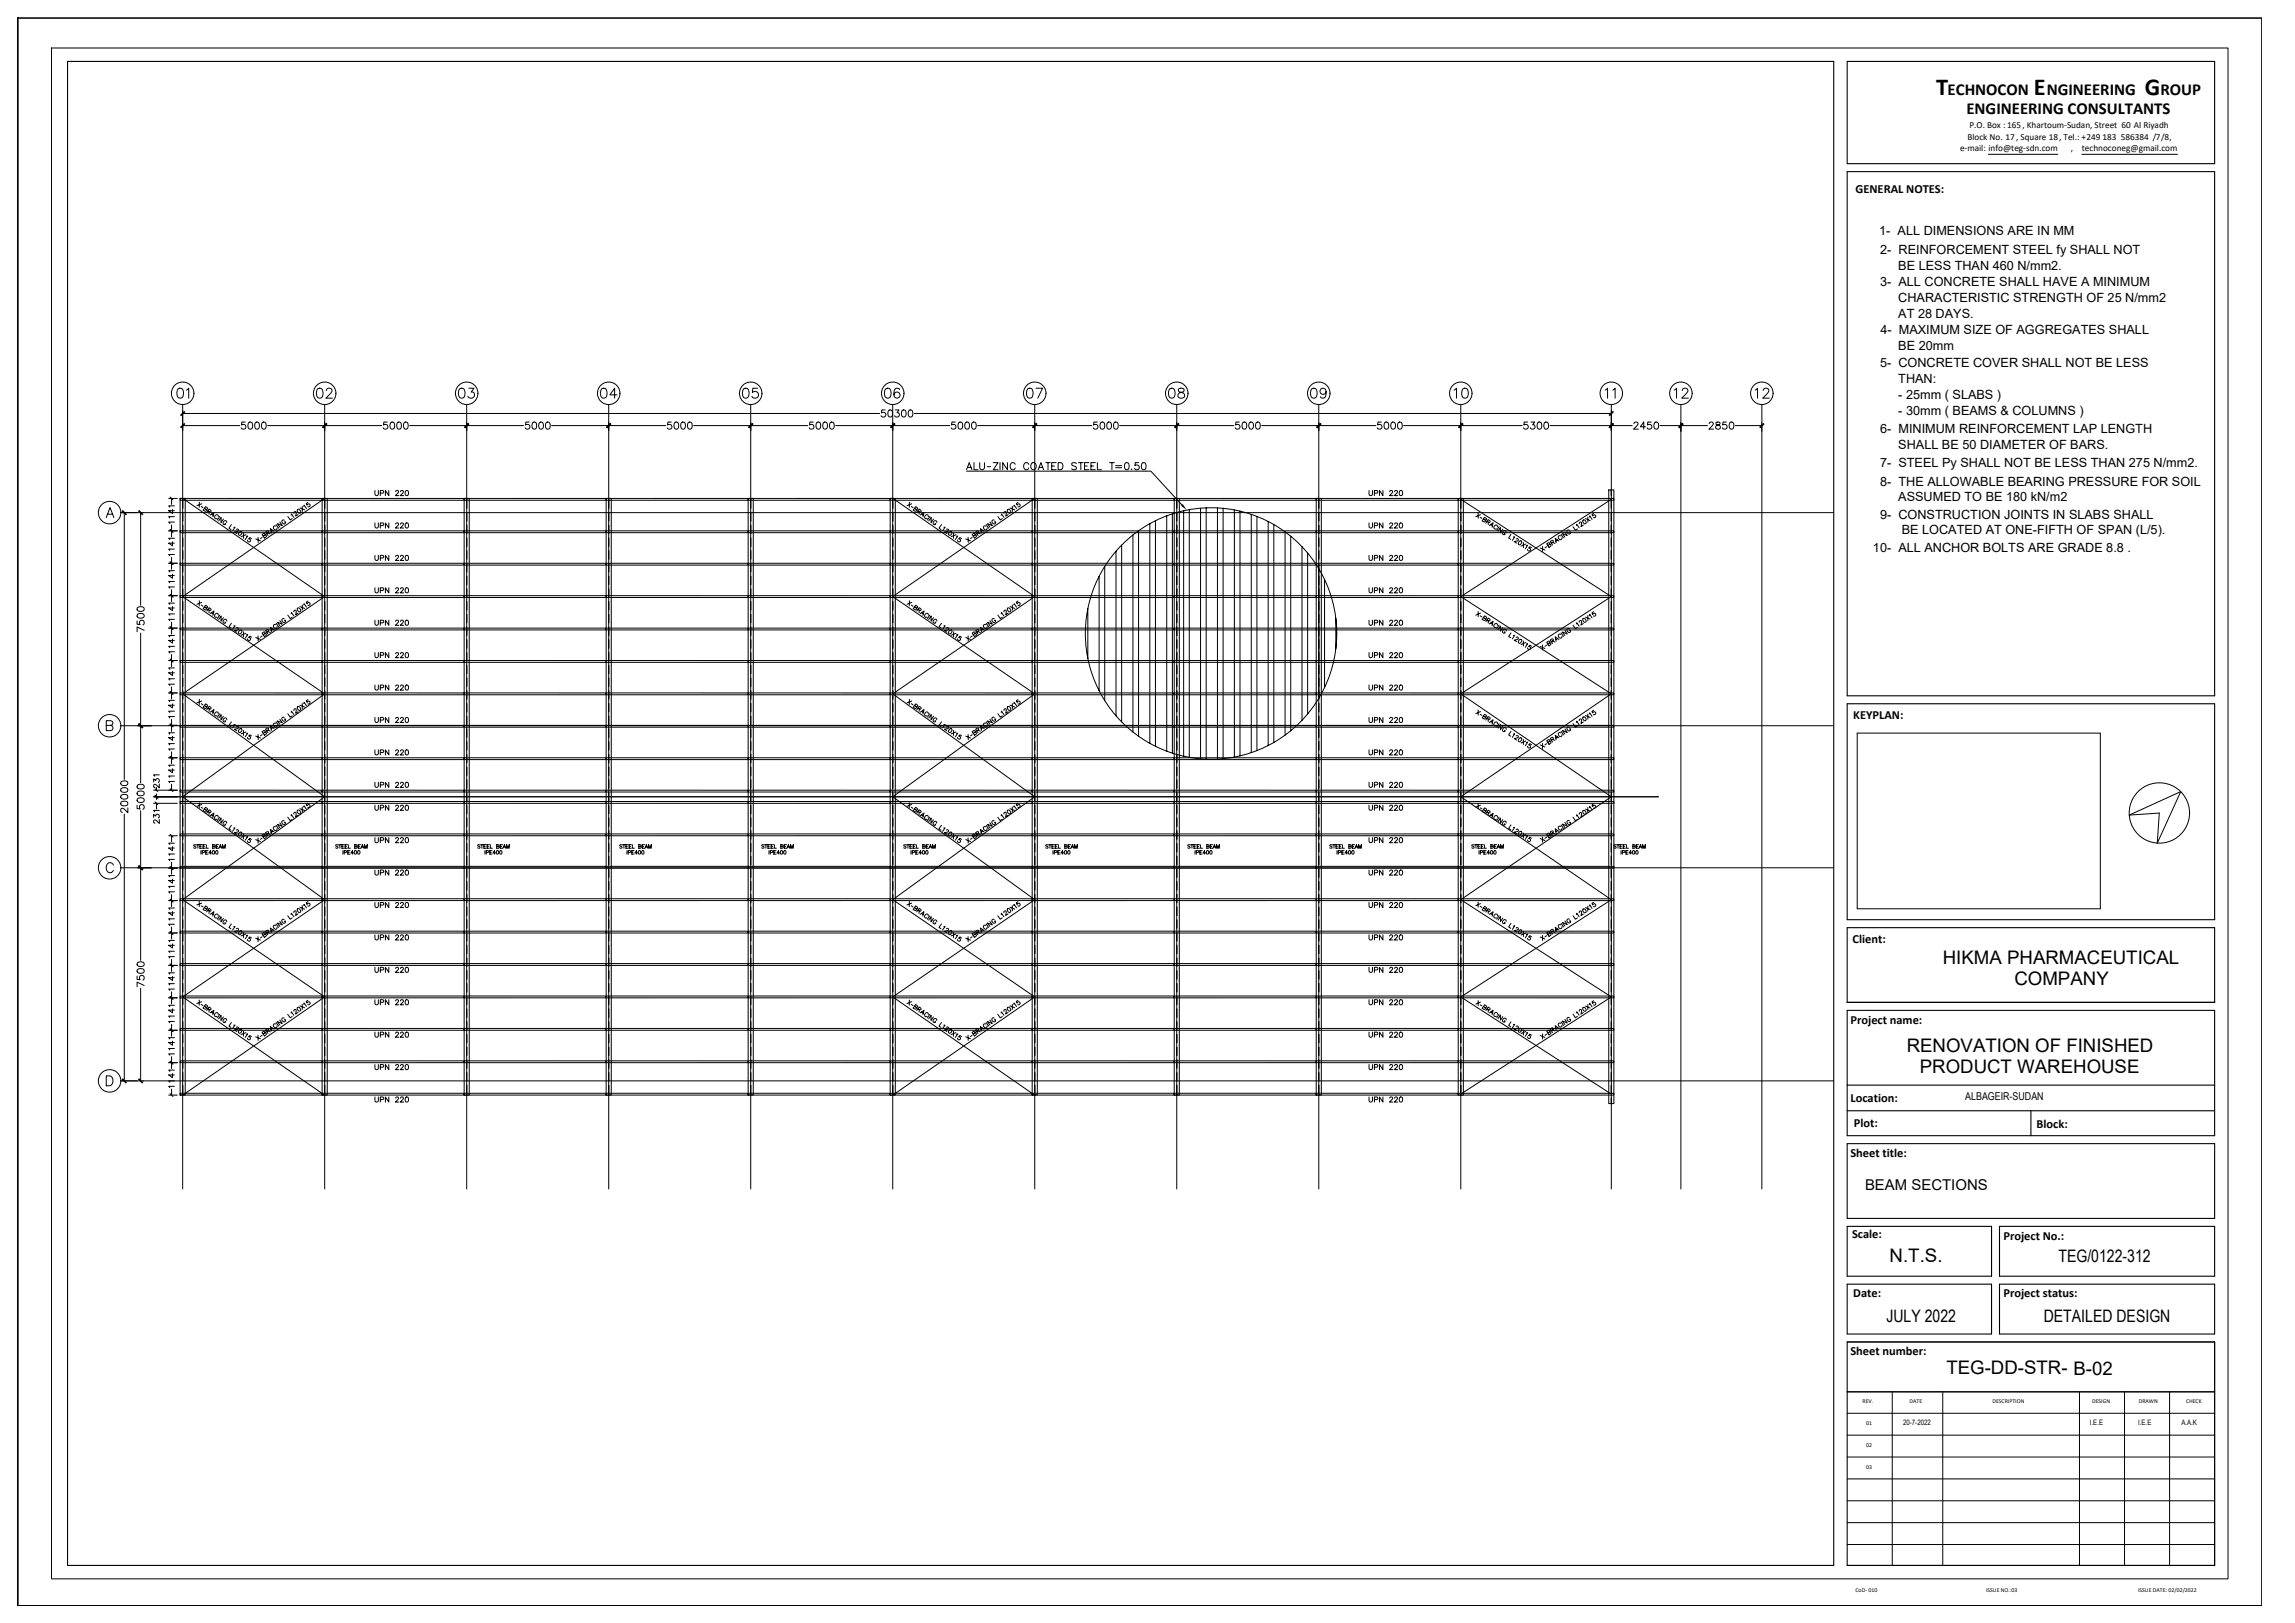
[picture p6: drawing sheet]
<svg xmlns="http://www.w3.org/2000/svg" width="420mm" height="297mm" viewBox="0 0 420 297" stroke-linecap="round" stroke-linejoin="round" font-family="sans-serif">
<defs><g id="words">
<g font-size="4.4">
<text x="354.4" y="17.3">T</text>
<text x="372.3" y="17.3">E</text>
<text x="392.7" y="17.3">G</text>
</g>
<g font-size="3.4">
<text x="355.7" y="176.5">HIKMA PHARMACEUTICAL</text>
<text x="368.8" y="180.3">COMPANY</text>
<text x="349.1" y="192.6">RENOVATION OF FINISHED</text>
<text x="351.5" y="196.5">PRODUCT WAREHOUSE</text>
<text x="345.9" y="230.9">N.T.S.</text>
<text x="356.3" y="251.5">TEG-DD-STR- B-02</text>
</g>
<g font-size="3.1">
<text x="356.6" y="17.4">ECHNOCON</text>
<text x="374.7" y="17.4">NGINEERING</text>
<text x="395.5" y="17.4">ROUP</text>
<text x="360" y="20.8">ENGINEERING CONSULTANTS</text>
<text x="376.9" y="231">TEG/0122-312</text>
<text x="345.4" y="242">JULY 2022</text>
<text x="374.2" y="242">DETAILED DESIGN</text>
</g>
<text font-size="2.7" x="341.4" y="217.7">BEAM SECTIONS</text>
<g font-size="2.3">
<text x="339.7" y="35.4">GENERAL NOTES:</text>
<text x="344" y="42.9">1- ALL DIMENSIONS ARE IN MM</text>
<text x="344.2" y="46.5">2- REINFORCEMENT STEEL fy SHALL NOT</text>
<text x="344.2" y="52.3">3- ALL CONCRETE SHALL HAVE A MINIMUM</text>
<text x="347.5" y="49.4">BE LESS THAN 460 N/mm2.</text>
<text x="347.5" y="55.3">CHARACTERISTIC STRENGTH OF 25 N/mm2</text>
<text x="347.5" y="58.2">AT 28 DAYS.</text>
<text x="344.3" y="61.1">4- MAXIMUM SIZE OF AGGREGATES SHALL</text>
<text x="347.5" y="64">BE 20mm</text>
<text x="344.2" y="67.1">5- CONCRETE COVER SHALL NOT BE LESS</text>
<text x="347.5" y="70.1">THAN:</text>
<text x="347.5" y="73">- 25mm ( SLABS )</text>
<text x="347.5" y="75.9">- 30mm ( BEAMS &amp; COLUMNS )</text>
<text x="344.2" y="79.2">6- MINIMUM REINFORCEMENT LAP LENGTH</text>
<text x="347.5" y="82.1">SHALL BE 50 DIAMETER OF BARS.</text>
<text x="344.2" y="85.5">7- STEEL Py SHALL NOT BE LESS THAN 275 N/mm2.</text>
<text x="344.2" y="88.9">8- THE ALLOWABLE BEARING PRESSURE FOR SOIL</text>
<text x="344.2" y="95">9- CONSTRUCTION JOINTS IN SLABS SHALL</text>
<text x="347.5" y="91.7">ASSUMED TO BE 180 kN/m2</text>
<text x="342.9" y="101.1">10- ALL ANCHOR BOLTS ARE GRADE 8.8 .</text>
<text x="348.2" y="97.7">BE LOCATED AT ONE-FIFTH OF SPAN (L/5).</text>
<text x="339.3" y="131.5">KEYPLAN:</text>
<text x="339.2" y="172.6">Client:</text>
<text x="338.8" y="187.4">Project name:</text>
<text x="338.8" y="201.6">Location:</text>
<text x="339.4" y="206.3">Plot:</text>
<text x="372.9" y="206.5">Block:</text>
<text x="338.8" y="211.8">Sheet title:</text>
<text x="339.1" y="226.6">Scale:</text>
<text x="366.8" y="226.9">Project No.:</text>
<text x="339.3" y="237.3">Date:</text>
<text x="366.8" y="237.3">Project status:</text>
<text x="338.8" y="248">Sheet number:</text>
</g>
<text font-size="2" x="359.8" y="201.4">ALBAGEIR-SUDAN</text>
<g font-size="1.7">
<text x="360.6" y="23.4">P.O. Box :165, Khartoum-Sudan, Street 60 Al Riyadh</text>
<text x="358.8" y="27.7">e-mail: info@teg-sdn.com</text>
<text x="360.2" y="25.6">Block No. 17, Square 18, Tel.: +249 183 586384 /7/8,</text>
<text x="379.1" y="27.7">,</text>
<text x="381.1" y="27.7">technoconeg@gmail.com</text>
</g>
<g font-size="1.4">
<text x="348.4" y="260.9">20-7-2022</text>
<text x="382.6" y="260.9">I.E.E</text>
<text x="391.4" y="260.9">I.E.E</text>
<text x="399.3" y="260.9">A.A.K</text>
</g>
<g font-size="1.1">
<text x="341" y="256.8">REV.</text>
<text x="349.6" y="256.8">DATE</text>
<text x="364.8" y="256.7">DESCRIPTION</text>
<text x="383" y="256.8">DESIGN</text>
<text x="391.6" y="256.8">DRAWN</text>
<text x="400.2" y="256.8">CHECK</text>
<text x="341.6" y="260.8">01</text>
<text x="341.6" y="264.8">02</text>
<text x="341.6" y="268.8">03</text>
<text x="339.7" y="291.4">CoD- 010</text>
<text x="363.6" y="291.4">ISSUE NO.:03</text>
<text x="391.4" y="291.4">ISSUE DATE: 02/02/2022</text>
</g>
</g></defs>
<g fill="none" stroke="#000" stroke-width=".18">
<path d="M3.2 3.3h410.9v290.5h-410.9zM3.3 3.2v290.5M9.4 8.8h398.5v280.2h-398.5zM364 28.2h12.7M381.1 28.2h17.5M32.6 71.1a.59 .59 0 0 1 .9 .3 1.5 1.5 0 0 1-.2 1.4 .59 .59 0 0 1-.8-.3 1.5 1.5 0 0 1 .1-1.4zM33.4 74v143.6M33.4 77.9h10.5M33.4 75.7h127.6M34.1 71.4l.4-.4v1.9M44.9 77.2h-.6l-.1 .6a.46 .46 0 0 1 .7 0 .46 .46 0 0 1-.1 .7 .46 .46 0 0 1-.6-.2M45.6 77.3a.42 .42 0 0 1 .6 .2l.1 .3a.56 .56 0 0 1-.5 .7 .83 .83 0 0 1-.2-1.2z"/>
<path d="M46.8 77.3a.42 .42 0 0 1 .6 .2l.1 .3a.56 .56 0 0 1-.5 .7 .83 .83 0 0 1-.2-1.2zM48.1 77.3a.42 .42 0 0 1 .6 .2v.3a.56 .56 0 0 1-.5 .7 .83 .83 0 0 1-.1-1.2zM49 77.9h20.9M58.2 71.1a.59 .59 0 0 1 .9 .3 1.5 1.5 0 0 1-.2 1.4 .59 .59 0 0 1-.9-.3 1.5 1.5 0 0 1 .2-1.4zM59.4 74v143.6M59.7 71.5l.1-.3 .3-.2h.3l.3 .2a.56 .56 0 0 1-.2 .8l-.8 .9h1.2M70.9 77.2h-.6l-.1 .6a.46 .46 0 0 1 .7 0 .46 .46 0 0 1-.1 .7 .46 .46 0 0 1-.6-.2M71.6 77.3a.42 .42 0 0 1 .6 .2l.1 .3a.56 .56 0 0 1-.5 .7 .83 .83 0 0 1-.2-1.2zM72.8 77.3a.42 .42 0 0 1 .6 .2l.1 .3a.56 .56 0 0 1-.5 .7 .83 .83 0 0 1-.2-1.2zM74.1 77.3a.42 .42 0 0 1 .6 .2v.3a.56 .56 0 0 1-.5 .7 .83 .83 0 0 1-.1-1.2zM75 77.9h20.9M84.2 71.1a.59 .59 0 0 1 .9 .3 1.5 1.5 0 0 1-.2 1.4 .59 .59 0 0 1-.9-.3 1.5 1.5 0 0 1 .2-1.4z"/>
<path d="M85.4 74v143.6M85.8 71h1l-.5 .7a.61 .61 0 0 1 .5 .9 .61 .61 0 0 1-1 .2l-.1-.3M96.9 77.2h-.6l-.1 .6a.46 .46 0 0 1 .7 0 .46 .46 0 0 1-.1 .7 .46 .46 0 0 1-.7-.2M97.6 77.3a.42 .42 0 0 1 .6 .2l.1 .3a.56 .56 0 0 1-.5 .7 .83 .83 0 0 1-.2-1.2zM98.8 77.3a.42 .42 0 0 1 .6 .2l.1 .3a.56 .56 0 0 1-.5 .7 .83 .83 0 0 1-.2-1.2zM100 77.3a.42 .42 0 0 1 .7 .2v.3a.56 .56 0 0 1-.5 .7 .83 .83 0 0 1-.2-1.2zM101 77.9h20.9M110.2 71.1a.59 .59 0 0 1 .8 .3 1.5 1.5 0 0 1-.1 1.4 .59 .59 0 0 1-.9-.3 1.5 1.5 0 0 1 .2-1.4zM111.4 74v143.6M113 72.3h-1.3l.8-1.3v1.9M122.9 77.2h-.6l-.1 .6a.46 .46 0 0 1 .7 0 .46 .46 0 0 1-.1 .7 .46 .46 0 0 1-.7-.2M123.6 77.3a.42 .42 0 0 1 .6 .2l.1 .3a.56 .56 0 0 1-.5 .7 .83 .83 0 0 1-.2-1.2z"/>
<path d="M124.8 77.3a.42 .42 0 0 1 .6 .2l.1 .3a.56 .56 0 0 1-.5 .7 .83 .83 0 0 1-.2-1.2zM126 77.3a.42 .42 0 0 1 .7 .2v.3a.56 .56 0 0 1-.5 .7 .83 .83 0 0 1-.2-1.2zM127 77.9h20.9M136.2 71.1a.59 .59 0 0 1 .8 .3 1.5 1.5 0 0 1-.1 1.4 .59 .59 0 0 1-.9-.3 1.5 1.5 0 0 1 .2-1.4zM137.4 74v143.6M138.7 71h-.9l-.1 .8a.64 .64 0 0 1 1 0 .64 .64 0 0 1-.1 1 .64 .64 0 0 1-.9-.3M148.9 77.2h-.6l-.1 .6a.46 .46 0 0 1 .7 0 .46 .46 0 0 1-.1 .7 .46 .46 0 0 1-.7-.2M149.6 77.3a.42 .42 0 0 1 .6 .2l.1 .3a.56 .56 0 0 1-.5 .7 .83 .83 0 0 1-.2-1.2zM150.8 77.3a.42 .42 0 0 1 .6 .2l.1 .3a.56 .56 0 0 1-.5 .7 .83 .83 0 0 1-.2-1.2zM152 77.3a.42 .42 0 0 1 .7 .2v.3a.56 .56 0 0 1-.5 .7 .83 .83 0 0 1-.2-1.2zM153 77.9h20.9M162.1 75h-.7v.6a.46 .46 0 0 1 .7 0 .46 .46 0 0 1-.1 .7 .46 .46 0 0 1-.7-.2"/>
<path d="M162.2 71.1a.59 .59 0 0 1 .8 .3 1.5 1.5 0 0 1-.1 1.4 .59 .59 0 0 1-.9-.3 1.5 1.5 0 0 1 .2-1.4zM162.7 75.1a.42 .42 0 0 1 .7 .2v.3a.56 .56 0 0 1-.5 .7 .83 .83 0 0 1-.2-1.2zM163.4 74v143.6M163.9 75h.7l-.4 .5a.43 .43 0 0 1 .3 .7 .43 .43 0 0 1-.7-.1M164.7 71.3a.54 .54 0 0 0-.8-.2 1.09 1.09 0 0 0 .3 1.8 .57 .57 0 0 0 .6-.6 .57 .57 0 0 0-.5-.6 .57 .57 0 0 0-.6 .6M165.2 75.1a.42 .42 0 0 1 .6 .2l.1 .3a.56 .56 0 0 1-.5 .7 .83 .83 0 0 1-.2-1.2zM166.4 75.1a.42 .42 0 0 1 .7 .2v.3a.56 .56 0 0 1-.5 .7 .83 .83 0 0 1-.2-1.2zM167.4 75.7h127.6M174.9 77.2h-.6l-.1 .6a.46 .46 0 0 1 .7 0 .46 .46 0 0 1-.1 .7 .46 .46 0 0 1-.7-.2M175.6 77.3a.42 .42 0 0 1 .6 .2l.1 .3a.56 .56 0 0 1-.5 .7 .83 .83 0 0 1-.2-1.2zM176.8 77.3a.42 .42 0 0 1 .6 .2l.1 .3a.56 .56 0 0 1-.5 .7 .83 .83 0 0 1-.2-1.2zM178 77.3a.42 .42 0 0 1 .7 .2v.3a.56 .56 0 0 1-.5 .7 .83 .83 0 0 1-.2-1.2z"/>
<path d="M179 77.9h20.9M188.2 71.1a.59 .59 0 0 1 .8 .3 1.5 1.5 0 0 1-.1 1.4 .59 .59 0 0 1-.9-.3 1.5 1.5 0 0 1 .2-1.4zM189.4 74v143.6M189.7 71h1.2l-.9 1.9M200.9 77.2h-.6l-.1 .6a.46 .46 0 0 1 .7 0 .46 .46 0 0 1-.1 .7 .46 .46 0 0 1-.7-.2M201.6 77.3a.42 .42 0 0 1 .6 .2l.1 .3a.56 .56 0 0 1-.5 .7 .83 .83 0 0 1-.2-1.2zM202.8 77.3a.42 .42 0 0 1 .6 .2l.1 .3a.56 .56 0 0 1-.5 .7 .83 .83 0 0 1-.2-1.2zM204 77.3a.42 .42 0 0 1 .7 .2v.3a.56 .56 0 0 1-.5 .7 .83 .83 0 0 1-.2-1.2zM205 77.9h20.9M214.2 71.1a.59 .59 0 0 1 .8 .3 1.5 1.5 0 0 1-.1 1.4 .59 .59 0 0 1-.9-.3 1.5 1.5 0 0 1 .2-1.4zM215.4 74v143.6M215.8 71.1a.37 .37 0 0 0 .2 .6 .67 .67 0 0 1 .7 .3 .67 .67 0 0 1 .1 .7 .65 .65 0 0 1-.7 .2 .65 .65 0 0 1-.4-.6 1.06 1.06 0 0 1 1-.6l.1-.4a.69 .69 0 0 0-1-.2z"/>
<path d="M226.9 77.2h-.6l-.1 .6a.46 .46 0 0 1 .7 0 .46 .46 0 0 1-.1 .7 .46 .46 0 0 1-.7-.2M227.6 77.3a.42 .42 0 0 1 .6 .2v.3a.56 .56 0 0 1-.4 .7 .83 .83 0 0 1-.2-1.2zM228.8 77.3a.42 .42 0 0 1 .6 .2l.1 .3a.56 .56 0 0 1-.5 .7 .83 .83 0 0 1-.2-1.2zM230 77.3a.42 .42 0 0 1 .7 .2v.3a.56 .56 0 0 1-.5 .7 .83 .83 0 0 1-.2-1.2zM231 77.9h20.9M240.2 71.1a.59 .59 0 0 1 .8 .3 1.5 1.5 0 0 1-.1 1.4 .59 .59 0 0 1-.9-.3 1.5 1.5 0 0 1 .2-1.4zM241.4 74v143.6M242.8 71.7a.57 .57 0 0 1-.8 .4 .57 .57 0 0 1-.2-.8 .57 .57 0 0 1 .9 0 1.64 1.64 0 0 1-.2 1.5 .54 .54 0 0 1-.8-.2M252.9 77.2h-.6l-.1 .6a.46 .46 0 0 1 .7 0 .46 .46 0 0 1-.1 .7 .46 .46 0 0 1-.7-.2M253.6 77.3a.42 .42 0 0 1 .6 .2v.3a.56 .56 0 0 1-.4 .7 .83 .83 0 0 1-.2-1.2zM254.8 77.3a.42 .42 0 0 1 .6 .2l.1 .3a.56 .56 0 0 1-.5 .7 .83 .83 0 0 1-.2-1.2zM256 77.3a.42 .42 0 0 1 .7 .2v.3a.56 .56 0 0 1-.5 .7 .83 .83 0 0 1-.2-1.2z"/>
<path d="M257 77.9h21.7M266.2 71.4l.4-.4v1.9M267.4 74v143.6M267.9 71.1a.59 .59 0 0 1 .8 .3 1.5 1.5 0 0 1-.1 1.4 .59 .59 0 0 1-.9-.3 1.51 1.51 0 0 1 .2-1.4zM279.7 77.2h-.7v.6a.46 .46 0 0 1 .7 0 .46 .46 0 0 1-.1 .7 .46 .46 0 0 1-.7-.2M280.3 77.2h.7l-.4 .5a.43 .43 0 0 1 .3 .7 .43 .43 0 0 1-.7-.1M281.6 77.3a.42 .42 0 0 1 .6 .2l.1 .3a.56 .56 0 0 1-.5 .7 .83 .83 0 0 1-.2-1.2zM282.8 77.3a.42 .42 0 0 1 .6 .2l.1 .3a.56 .56 0 0 1-.5 .7 .83 .83 0 0 1-.2-1.2zM283.8 77.9h15M293.9 71.4l.4-.4v1.9M295 74v143.6M295.3 71.4l.4-.4v1.9"/>
<path d="M299.1 77.5l.3-.3 .4 .1 .1 .2-.2 .4-.6 .6h.8M301.2 78.1h-.9l.6-.9v1.3M302.3 77.2h-.6l-.1 .6a.46 .46 0 0 1 .7 0 .46 .46 0 0 1-.1 .7 .46 .46 0 0 1-.7-.2M303 77.3a.42 .42 0 0 1 .6 .2l.1 .3a.56 .56 0 0 1-.5 .7 .83 .83 0 0 1-.2-1.2zM303.9 77.9h8.7M306.5 71.4l.4-.4v1.9M307.7 74v143.6M308 71.5l.1-.3 .2-.2h.4l.2 .2a.56 .56 0 0 1-.1 .8l-.9 .9h1.2M312.9 77.5l.3-.3 .3 .1 .2 .2-.2 .4-.6 .6h.8M314.2 77.3v.4l.6 .2 .2 .2a.43 .43 0 0 1-.5 .5 .43 .43 0 0 1-.4-.5l.2-.2 .5-.2 .1-.3a.49 .49 0 0 0-.7-.1zM316.1 77.2h-.6l-.1 .6a.46 .46 0 0 1 .7 0 .46 .46 0 0 1-.1 .7 .46 .46 0 0 1-.7-.2M316.8 77.3a.42 .42 0 0 1 .6 .2v.3a.56 .56 0 0 1-.5 .7 .83 .83 0 0 1-.1-1.2z"/>
<path d="M317.7 77.9h4.9M321.3 71.4l.5-.4v1.9M322.6 74v143.6M322.8 71.5l.1-.3 .2-.2h.4l.2 .2a.56 .56 0 0 1-.1 .8l-.9 .9h1.2M19.5 94.7l.6-1.8 .7 1.8M19.7 94.1h.9M22.1 93.8h313.7M22.8 93.8v48.8M25.7 93.8v17M30.9 91.2h1.6M30.9 97.2h1.6M31.1 96.9l.6 .5"/>
<path d="M31.1 91l.6 .5M31.4 91.2v1.1M31.4 96.1v2.2M31.6 99.2v.7l-.7-.5h1M31.6 93.2v.8l-.7-.5h1M31.9 98.5h-1l.2 .3M31.9 95.5h-1l.2 .3M31.9 94.6h-1l.2 .2M31.9 92.6h-1l.2 .2M33 91.2h.9v109.2h-.9zM33 91.2h26v.4h-26zM33 97.2h26v.3h-26z"/>
<path d="M33.4 91.5l.1-.3 25.9 18-26 17.8 26 18.8-26 18.9 26 17.8-25.9 17.9-.1-.2M36.5 91.9v.9M36.9 92.7l.3 .2M36.9 92.2l-.8 .3M37.4 93l.4 .3-.1 .2h-.2l-.3-.1 .5-.7 .3 .4v.1h-.3M38.1 93.5l.4 .2 .1-.2-.3-.3-.5 .6M38.3 93.6v.5M38.5 94.2l.7-.4-.2 .8M38.7 94.1l.3 .2M40 94.5a.29 .29 0 0 0-.2-.3 .29 .29 0 0 0-.4 .1l-.1 .2a.29 .29 0 0 0 0 .3 .29 .29 0 0 0 .4 .1M40.2 94.5l-.4 .7M40.9 95l-.4 .6v-.9l-.5 .6"/>
<path d="M41.5 95.6a.29 .29 0 0 0-.2-.3 .29 .29 0 0 0-.3 .1l-.1 .2a.28 .28 0 0 0 0 .4 .28 .28 0 0 0 .4-.1l-.1-.1M42.4 96l-.5 .7 .4 .2M42.8 96.5h.2l-.4 .6M43.3 96.9l.2-.1 .2 .3-.8 .3 .5 .3M43.8 97.4l.3-.2a.36 .36 0 0 1 .1 .6 .36 .36 0 0 1-.6 0zM44.6 97.6v.9M45 97.9l-.9 .3M45.1 98.1h.3l-.5 .6M46.1 98.6l-.4-.2-.2 .2a.28 .28 0 0 1 .4 .3 .28 .28 0 0 1-.3 .3 .28 .28 0 0 1-.3-.3M46.8 98.6l.9 .4M47.2 98.3l.1 1M48 98.4l-.3 .2"/>
<path d="M48.5 97.9v-.2l-.1-.1-.4 .2 .4 .7 .3-.2 .1-.3-.2-.1-.4 .2M48.8 97.7l.4-.3-.1-.2-.5 .2 .5 .6M49 97.5l.5 .2M49.9 97.1l-.3 .2M50.2 97.2l-.7-.4 .2 .8M50.5 96.3a.29 .29 0 0 0-.4 0 .29 .29 0 0 0 0 .4l.1 .2a.29 .29 0 0 0 .4 .1 .29 .29 0 0 0 .1-.4M50.6 96l.4 .7M51.2 95.5l.5 .7-.9-.4 .5 .7M52 95.2a.29 .29 0 0 0-.3 0 .29 .29 0 0 0-.1 .4l.1 .2a.28 .28 0 0 0 .5 .1 .28 .28 0 0 0 0-.4l-.1 .1M52.7 94.5l.4 .7 .4-.3M53.3 94.3l.1-.2 .4 .6M53.8 94v-.3h.4l-.1 .8 .5-.3"/>
<path d="M54.5 93.3a.38 .38 0 0 1 .5 .1 .38 .38 0 0 1-.2 .5l-.3-.2zM54.9 93l.9 .3M55.3 92.7l.1 .9M55.6 92.7l.1-.3 .4 .7M56.4 91.9l-.3 .3 .1 .3a.28 .28 0 0 1 .4-.3 .28 .28 0 0 1 .2 .4 .28 .28 0 0 1-.4 .1M59 91.2h.9v109.2h-.9zM59 91.2h26v.4h-26zM59 97.2h26v.3h-26zM59.4 91.2h.1M59.4 91.2v.3M59.4 91.2l-26 18 26 17.8-26 18.8 26 18.9-26 17.8 26 17.9M68.6 95.7v.7l.3 .2 .3-.1 .1-.8"/>
<path d="M68.6 89.8v.6l.3 .3 .3-.1 .1-.8M69.6 96.2l.6-.1v-.3l-.6-.1v.9M69.6 90.3l.6-.1v-.3l-.6-.1v.9M71.2 95.7v.9l-.6-.9v.9M71.2 89.8v.9l-.6-.9v.9M72.4 95.9l.2-.2 .4 .2-.6 .7h.6M72.4 90l.2-.2 .4 .1-.6 .8h.6M73.3 95.9l.2-.2 .4 .2-.6 .7h.6M73.3 90l.2-.2 .4 .1-.6 .8h.6M74.3 95.7a.46 .46 0 0 1 .6 .4 .46 .46 0 0 1-.4 .5l-.3-.1zM74.3 89.8a.46 .46 0 0 1 .6 .3 .46 .46 0 0 1-.4 .6l-.3-.2zM85 91.2h.9v109.2h-.9z"/>
<path d="M85 91.2h26v.4h-26zM85 97.2h26v.3h-26zM85.5 91.2l-.1 .3M111 91.2h.9v109.2h-.9zM111 91.2h26v.4h-26zM111 97.2h26v.3h-26zM111.5 91.2l-.1 .3M137 91.2h.9v109.2h-.9zM137 91.2h26v.4h-26zM137 97.2h26v.3h-26zM137.5 91.2l-.1 .3M163 91.2h.9v109.2h-.9z"/>
<path d="M163 91.2h26v.4h-26zM163 97.2h26v.3h-26zM163.4 91.5l.1-.3 25.9 18-26 17.8 26 18.8-26 18.9 26 17.8-25.9 17.9-.1-.2M166.5 91.9v.9M166.8 92.7l.3 .2M166.9 92.2l-.9 .3M167.4 93l.4 .3-.1 .2h-.2l-.3-.1 .4-.7 .4 .4-.1 .1h-.2M168.1 93.5l.4 .2 .1-.2-.3-.3-.5 .6M168.3 93.6v.5M168.5 94.2l.7-.4-.2 .8M168.7 94.1l.3 .2M169.9 94.5a.29 .29 0 0 0-.1-.3 .29 .29 0 0 0-.4 .1l-.1 .2a.29 .29 0 0 0 0 .3 .29 .29 0 0 0 .4 .1"/>
<path d="M170.2 94.5l-.4 .7M170.9 95l-.4 .6v-.9l-.5 .6M171.5 95.6a.29 .29 0 0 0-.2-.3 .29 .29 0 0 0-.3 .1l-.1 .2a.28 .28 0 0 0 0 .4 .28 .28 0 0 0 .4-.1l-.1-.1M172.4 96l-.5 .7 .4 .2M172.8 96.5h.2l-.4 .6M173.3 96.9l.2-.1 .2 .3-.8 .3 .4 .3M173.8 97.4l.2-.2a.36 .36 0 0 1 .2 .6 .36 .36 0 0 1-.6 0zM174.6 97.6v.9M175 97.9l-.9 .3M175.1 98.1h.2l-.4 .6M176 98.6l-.3-.2-.2 .2a.28 .28 0 0 1 .4 .3 .28 .28 0 0 1-.3 .3 .28 .28 0 0 1-.3-.3M176.8 98.6l.9 .4"/>
<path d="M176.9 86l.5-1.3 .5 1.3M176.9 86.2h33.8l5.7 6.2M177.1 85.5h.7M177.2 98.3l.1 1M178 98.4l-.3 .2M178.3 84.7v1.3h.8M178.5 97.9v-.2l-.1-.1-.4 .2 .4 .7 .3-.2 .1-.3-.2-.1-.4 .2M178.8 97.7l.4-.3-.2-.2-.4 .2 .5 .6M179 97.5l.5 .2M179.4 84.7v.9l.3 .4 .5-.2v-1.1M179.9 97.1l-.3 .2M180.2 97.2l-.7-.4 .2 .8"/>
<path d="M180.5 96.3a.29 .29 0 0 0-.4 0 .29 .29 0 0 0 0 .4l.1 .2a.29 .29 0 0 0 .4 .1 .29 .29 0 0 0 .1-.4M180.6 96l.4 .7M180.7 85.4h.6M181.2 95.5l.5 .7-.9-.4 .4 .7M181.8 84.7h.9l-.9 1.3h.9M182 95.2a.29 .29 0 0 0-.3 0 .29 .29 0 0 0-.1 .4l.1 .2a.28 .28 0 0 0 .4 .1 .28 .28 0 0 0 .1-.4l-.2 .1M182.7 94.5l.4 .7 .4-.3M183.1 84.7v1.3M183.3 94.3l.1-.2 .4 .6M183.8 94v-.3h.4l-.1 .8 .5-.3M184.4 84.7v1.3l-.8-1.3v1.3M184.5 93.3a.38 .38 0 0 1 .5 .1 .38 .38 0 0 1-.2 .5l-.3-.2z"/>
<path d="M184.9 93l.9 .3M185.3 92.7l.1 .9M185.6 92.7l.1-.3 .4 .7M185.9 85a.48 .48 0 0 0-.6-.3 .48 .48 0 0 0-.4 .5v.3a.48 .48 0 0 0 .4 .5 .48 .48 0 0 0 .6-.3M186.4 91.9l-.3 .3 .1 .3a.28 .28 0 0 1 .4-.3 .28 .28 0 0 1 .2 .4 .28 .28 0 0 1-.4 .1M188.3 85a.48 .48 0 0 0-.5-.3 .48 .48 0 0 0-.4 .5v.3a.48 .48 0 0 0 .4 .5 .48 .48 0 0 0 .5-.3M188.8 84.9l.2-.2a.61 .61 0 0 1 .7 .6 .61 .61 0 0 1-.7 .6l-.3-.4zM189 91.2h.9v109.2h-.9zM189 91.2h26v.4h-26zM189 97.2h26v.3h-26zM189.4 91.2h.1M189.4 91.2v.3"/>
<path d="M189.4 91.2l-26 18 26 17.8-26 18.8 26 18.9-26 17.8 26 17.9M190.1 86l.5-1.3 .5 1.3M190.3 85.5h.6M191.4 84.7h.9M191.9 84.7v1.3M192.5 85.3h.5M193.4 84.7h-.9v1.3h.9M193.7 84.7h.5a.69 .69 0 0 1 .4 .6 .69 .69 0 0 1-.4 .7h-.5zM197.1 84.9l-.3-.2-.6 .2 .1 .3 .6 .2 .2 .2v.2l-.3 .2-.6-.2M197.4 84.7h.9M197.9 84.7v1.3M198.6 85.3h.4"/>
<path d="M199.4 84.7h-.8v1.3h.8M199.7 85.3h.5M200.5 84.7h-.8v1.3h.8M200.9 84.7v1.3h.7M203.1 84.7h.9M203.6 84.7v1.3M204.2 85.2h1.2M204.2 85.6h1.2M205.3 99.8v32.3M206 84.7a.42 .42 0 0 1 .7 .2v.3a.56 .56 0 0 1-.5 .8 .83 .83 0 0 1-.2-1.3zM207.2 85.8v.1M207.4 97.9v36.1"/>
<path d="M208.4 97.1v37.6M208.5 84.7h-.7v.5a.46 .46 0 0 1 .7 0 .46 .46 0 0 1-.1 .7 .46 .46 0 0 1-.7-.2M209.1 84.7a.42 .42 0 0 1 .7 .2v.3a.56 .56 0 0 1-.5 .8 .83 .83 0 0 1-.2-1.3zM210.5 95.8v40.2M211.5 95.3v41.3M213.6 94.4v43.1M214.6 94v43.8M215 91.2h.9v109.2h-.9zM215 91.2h26v.4h-26zM215 97.2h26v.3h-26zM215.4 91.2l.1 .3M216.7 93.5v44.9"/>
<path d="M217.7 93.3v45.3M219.8 93v45.9M220.8 92.9v46M222.9 93v45.9M223.9 93v45.8M226 93.3v45.3M227 93.5v44.8M229.1 94.1v43.6M230.1 94.5v42.9M232.2 95.4v41M233.2 96v39.9M235.3 97.3v37.2"/>
<path d="M236.3 98.1v35.6M241 91.2h.9v109.2h-.9zM241 91.2h26v.4h-26zM241 97.2h26v.3h-26zM241.4 91.2l.1 .3M250.6 95.7v.7l.3 .2 .3-.1 .1-.8M250.6 89.8v.6l.3 .3 .3-.1 .1-.8M251.6 96.2l.6-.1v-.3l-.6-.1v.9M251.6 90.3l.6-.1v-.3l-.6-.1v.9M253.2 95.7v.9l-.6-.9v.9M253.2 89.8v.9l-.6-.9v.9M254.4 95.9l.2-.2 .4 .2-.6 .7h.6"/>
<path d="M254.4 90l.2-.2 .4 .1-.6 .8h.6M255.3 95.9l.2-.2 .4 .2-.6 .7h.6M255.3 90l.2-.2 .4 .1-.6 .8h.6M256.3 95.7a.46 .46 0 0 1 .6 .4 .46 .46 0 0 1-.4 .5l-.3-.1zM256.3 89.8a.46 .46 0 0 1 .6 .3 .46 .46 0 0 1-.4 .6l-.3-.2zM267 91.2h.9v109.2h-.9zM267 97.2h28.5v.3h-28.5zM267 91.2h28.5v.4h-28.5zM267.4 91.2l.1 .3M267.4 91.4l27.6 17.8-27.6 17.8 27.6 18.8-27.6 18.9 27.6 17.8-27.6 17.7M270.6 93.9v.9M271 94.7l.3 .2"/>
<path d="M271 94.2l-.8 .4M271.6 95l.3 .3v.2h-.3l-.2-.2 .4-.6 .4 .3-.2 .2h-.1M272.2 95.4l.4 .2 .2-.2-.4-.3-.4 .6M272.5 95.5v.5M272.7 96.2l.6-.5-.1 .8M272.9 96l.3 .2M274.1 96.4a.29 .29 0 0 0-.1-.3 .29 .29 0 0 0-.4 .1l-.1 .2a.29 .29 0 0 0 .1 .3 .29 .29 0 0 0 .3 .1M274.4 96.4l-.4 .6M275.1 96.8l-.4 .7v-.9l-.4 .6M275.7 97.5a.29 .29 0 0 0-.1-.4 .29 .29 0 0 0-.4 .1l-.1 .2a.28 .28 0 0 0 .1 .4 .28 .28 0 0 0 .4-.1l-.2-.1M276.6 97.8l-.4 .7 .4 .2M277.1 98.3l.2-.1-.4 .7"/>
<path d="M277.6 98.6h.2l.2 .3-.8 .2 .5 .3M278.2 99h.1a.36 .36 0 0 1 .2 .5 .36 .36 0 0 1-.5 .1zM278.9 99.3v.9M279.3 99.6l-.8 .3M279.4 99.8h.3l-.5 .6M283.6 99.7l.1-.2-.1-.2-.4 .2 .4 .7 .3-.2v-.2l-.1-.2-.4 .2M284 99.4l.4-.3-.1-.2-.5 .2 .4 .7M284.2 99.3l.5 .2M285.2 98.8l-.4 .3M285.4 99l-.7-.5 .2 .8M285.7 98.1a.29 .29 0 0 0-.4 0 .29 .29 0 0 0 0 .4l.1 .1a.29 .29 0 0 0 .4 .2 .29 .29 0 0 0 .1-.4M285.8 97.8l.4 .7"/>
<path d="M286.5 97.4l.4 .6-.8-.4 .4 .7M287.3 97.1a.29 .29 0 0 0-.4 0 .29 .29 0 0 0 0 .3l.1 .2a.28 .28 0 0 0 .4 .1 .28 .28 0 0 0 .1-.4l-.2 .1M288 96.4l.4 .6 .4-.2M288.6 96.2l.1-.3 .4 .7M289.1 95.9l.1-.3h.3l-.1 .8 .5-.3M289.8 95.2a.38 .38 0 0 1 .5 .2 .38 .38 0 0 1-.2 .5l-.3-.3zM290.3 94.9l.8 .4M290.7 94.6v1M291 94.6v-.2l.5 .7M291.8 93.9l-.4 .2 .2 .3a.28 .28 0 0 1 .3-.2 .28 .28 0 0 1 .2 .4 .28 .28 0 0 1-.4 .1M294.5 89.7h1v112.3h-1zM295 89.7h.1"/>
<path d="M295 91.4l-27.6 17.8 27.6 17.8-27.6 18.8 27.6 18.9-27.6 17.8 27.6 17.7M25.1 113.6v.6l.6 .1a.46 .46 0 0 1-.1-.7 .46 .46 0 0 1 .7 .1 .46 .46 0 0 1-.1 .7M25.2 112.5l.5-.2a.56 .56 0 0 1 .7 .5 .75 .75 0 0 1-1.3 0zM25.2 111.2l.5-.2a.56 .56 0 0 1 .7 .5 .75 .75 0 0 1-1.3 0zM25.7 115.9v27.4M26.4 115.4l-1.3-.7v.9M30.9 115h1.6M30.9 109h1.6M30.9 103.1h1.6M31.1 114.7l.6 .5M31.1 108.8l.6 .5M31.1 102.8l.6 .5"/>
<path d="M31.4 102v2.2M31.4 107.9v2.2M31.4 113.9v2.1M31.4 119.8v2.2M31.6 117v.7l-.7-.5h1M31.6 111v.8l-.7-.5h1M31.6 105.1v.7l-.7-.5h1M31.9 119.3h-1l.2 .2M31.9 118.3h-1l.2 .2M31.9 116.3h-1l.2 .3M31.9 113.3h-1l.2 .3M31.9 112.4h-1l.2 .2"/>
<path d="M31.9 110.4h-1l.2 .2M31.9 107.4h-1l.2 .3M31.9 106.4h-1l.2 .3M31.9 104.4h-1l.2 .3M31.9 101.5h-1l.2 .2M31.9 100.5h-1l.2 .2M33 103.1h26v.3h-26zM33 109h26v.4h-26zM33 115h26v.3h-26zM36.5 110v.9M36.9 110.7l.3 .3M36.9 110.2l-.8 .4"/>
<path d="M37.4 111.1l.4 .3-.1 .2h-.2l-.3-.2 .5-.6 .3 .3v.1l-.3 .1M38.1 111.5l.4 .2 .1-.2-.3-.3-.5 .6M38.3 111.7v.4M38.5 112.3l.7-.5-.2 .8M38.7 112.1l.3 .3M40 112.6a.29 .29 0 0 0-.2-.3 .29 .29 0 0 0-.4 .1l-.1 .1a.29 .29 0 0 0 0 .4 .29 .29 0 0 0 .4 0M40.2 112.6l-.4 .6M40.9 113l-.4 .7v-1l-.5 .7M41.5 113.7a.29 .29 0 0 0-.2-.4 .29 .29 0 0 0-.3 .2l-.1 .1a.28 .28 0 0 0 0 .4 .28 .28 0 0 0 .4-.1l-.1-.1M42.4 114.1l-.5 .6 .4 .3M42.8 114.5h.2l-.4 .7M43.3 114.9h.2l.2 .3-.8 .2 .5 .3"/>
<path d="M43.8 115.5l.3-.2a.36 .36 0 0 1 .1 .5 .36 .36 0 0 1-.6 .1zM44.6 115.6v1M45 115.9l-.9 .4M45.1 116.2l.3-.1-.5 .7M46.1 116.6l-.4-.2-.2 .3a.28 .28 0 0 1 .4 .2 .28 .28 0 0 1-.3 .3 .28 .28 0 0 1-.3-.3M46.8 116.7l.9 .3M47.2 116.4l.1 .9M48 116.4l-.3 .2M48.5 116v-.2l-.1-.1-.4 .2 .4 .6 .3-.2 .1-.2-.2-.1-.4 .2M48.8 115.7l.4-.3-.1-.2-.5 .2 .5 .7M49 115.6l.5 .2M49.9 115.1l-.3 .2"/>
<path d="M50.2 115.3l-.7-.5 .2 .8M50.5 114.3a.29 .29 0 0 0-.4 .1 .29 .29 0 0 0 0 .4l.1 .1a.29 .29 0 0 0 .4 .1 .29 .29 0 0 0 .1-.3M50.6 114.1l.4 .6M51.2 113.6l.5 .6-.9-.3 .5 .6M52 113.3a.29 .29 0 0 0-.3 0 .29 .29 0 0 0-.1 .4l.1 .1a.28 .28 0 0 0 .5 .1 .28 .28 0 0 0 0-.4l-.1 .1M52.7 112.6l.4 .6 .4-.2M53.3 112.3l.1-.2 .4 .6M53.8 112v-.2l.4-.1-.1 .8 .5-.3M54.5 111.3a.38 .38 0 0 1 .5 .2 .38 .38 0 0 1-.2 .5l-.3-.3zM54.9 111l.9 .4M55.3 110.7l.1 1M55.6 110.7l.1-.2 .4 .6"/>
<path d="M56.4 110l-.3 .2 .1 .3a.28 .28 0 0 1 .4-.2 .28 .28 0 0 1 .2 .3 .28 .28 0 0 1-.4 .2M59 103.1h26v.3h-26zM59 109h26v.4h-26zM59 115h26v.3h-26zM68.6 119.4v.7l.3 .3 .3-.2 .1-.8M68.6 113.5v.7l.3 .2 .3-.1 .1-.8M68.6 107.6v.6l.3 .3 .3-.1 .1-.8M68.6 101.6v.7l.3 .3 .3-.2 .1-.8M69.6 119.9h.6v-.4l-.6-.1v1M69.6 114l.6-.1v-.3l-.6-.1v.9M69.6 108.1l.6-.1v-.3l-.6-.1v.9M69.6 102.1h.6v-.4l-.6-.1v1"/>
<path d="M71.2 119.4v1l-.6-1v1M71.2 113.5v.9l-.6-.9v.9M71.2 107.6v.9l-.6-.9v.9M71.2 101.6v1l-.6-1v1M72.4 119.7l.2-.3 .4 .2-.6 .8h.6M72.4 113.7l.2-.2 .4 .2-.6 .7h.6M72.4 107.8l.2-.2 .4 .1-.6 .8h.6M72.4 101.9l.2-.3 .4 .2-.6 .8h.6M73.3 119.7l.2-.3 .4 .2-.6 .8h.6M73.3 113.7l.2-.2 .4 .2-.6 .7h.6M73.3 107.8l.2-.2 .4 .1-.6 .8h.6M73.3 101.9l.2-.3 .4 .2-.6 .8h.6"/>
<path d="M74.3 119.5a.46 .46 0 0 1 .6 .3 .46 .46 0 0 1-.4 .6l-.3-.2zM74.3 113.5a.46 .46 0 0 1 .6 .4 .46 .46 0 0 1-.4 .5l-.3-.1zM74.3 107.6a.46 .46 0 0 1 .6 .3 .46 .46 0 0 1-.4 .6l-.3-.2zM74.3 101.7a.46 .46 0 0 1 .6 .3 .46 .46 0 0 1-.4 .6l-.3-.2zM85 103.1h26v.3h-26zM85 109h26v.4h-26zM85 115h26v.3h-26zM111 103.1h26v.3h-26zM111 109h26v.4h-26zM111 115h26v.3h-26zM137 103.1h26v.3h-26zM137 109h26v.4h-26z"/>
<path d="M137 115h26v.3h-26zM163 103.1h26v.3h-26zM163 109h26v.4h-26zM163 115h26v.3h-26zM166.5 110v.9M166.8 110.7l.3 .3M166.9 110.2l-.9 .4M167.4 111.1l.4 .3-.1 .2h-.2l-.3-.2 .4-.6 .4 .3-.1 .1-.2 .1M168.1 111.5l.4 .2 .1-.2-.3-.3-.5 .6M168.3 111.7v.4M168.5 112.3l.7-.5-.2 .8M168.7 112.1l.3 .3"/>
<path d="M169.9 112.6a.29 .29 0 0 0-.1-.3 .29 .29 0 0 0-.4 .1l-.1 .1a.29 .29 0 0 0 0 .4 .29 .29 0 0 0 .4 0M170.2 112.6l-.4 .6M170.9 113l-.4 .7v-1l-.5 .7M171.5 113.7a.29 .29 0 0 0-.2-.4 .29 .29 0 0 0-.3 .2l-.1 .1a.28 .28 0 0 0 0 .4 .28 .28 0 0 0 .4-.1l-.1-.1M172.4 114.1l-.5 .6 .4 .3M172.8 114.5h.2l-.4 .7M173.3 114.9h.2l.2 .3-.8 .2 .4 .3M173.8 115.5l.2-.2a.36 .36 0 0 1 .2 .5 .36 .36 0 0 1-.6 .1zM174.6 115.6v1M175 115.9l-.9 .4M175.1 116.2l.2-.1-.4 .7M176 116.6l-.3-.2-.2 .3a.28 .28 0 0 1 .4 .2 .28 .28 0 0 1-.3 .3 .28 .28 0 0 1-.3-.3"/>
<path d="M176.8 116.7l.9 .3M177.2 116.4l.1 .9M178 116.4l-.3 .2M178.5 116v-.2l-.1-.1-.4 .2 .4 .6 .3-.2 .1-.2-.2-.1-.4 .2M178.8 115.7l.4-.3-.2-.2-.4 .2 .5 .7M179 115.6l.5 .2M179.9 115.1l-.3 .2M180.2 115.3l-.7-.5 .2 .8M180.5 114.3a.29 .29 0 0 0-.4 .1 .29 .29 0 0 0 0 .4l.1 .1a.29 .29 0 0 0 .4 .1 .29 .29 0 0 0 .1-.3M180.6 114.1l.4 .6M181.2 113.6l.5 .6-.9-.3 .4 .6M182 113.3a.29 .29 0 0 0-.3 0 .29 .29 0 0 0-.1 .4l.1 .1a.28 .28 0 0 0 .4 .1 .28 .28 0 0 0 .1-.4l-.2 .1"/>
<path d="M182.7 112.6l.4 .6 .4-.2M183.3 112.3l.1-.2 .4 .6M183.8 112v-.2l.4-.1-.1 .8 .5-.3M184.5 111.3a.38 .38 0 0 1 .5 .2 .38 .38 0 0 1-.2 .5l-.3-.3zM184.9 111l.9 .4M185.3 110.7l.1 1M185.6 110.7l.1-.2 .4 .6M186.4 110l-.3 .2 .1 .3a.28 .28 0 0 1 .4-.2 .28 .28 0 0 1 .2 .3 .28 .28 0 0 1-.4 .2M189 103.1h26v.3h-26zM189 109h26v.4h-26zM189 115h26v.3h-26zM199.2 111.4v9.1"/>
<path d="M201.2 105.5v20.9M202.3 103.7v24.5M204.3 100.9v30.1M215 103.1h26v.3h-26zM215 109h26v.4h-26zM215 115h26v.3h-26zM238.4 100.1v31.7M239.4 101.2v29.5M241 103.1h26v.3h-26zM241 109h26v.4h-26zM241 115h26v.3h-26zM241.5 104.1v23.7"/>
<path d="M242.5 106v19.8M244.6 113.1v5.7M250.6 119.4v.7l.3 .3 .3-.2 .1-.8M250.6 113.5v.7l.3 .2 .3-.1 .1-.8M250.6 107.6v.6l.3 .3 .3-.1 .1-.8M250.6 101.6v.7l.3 .3 .3-.2 .1-.8M251.6 119.9h.6v-.4l-.6-.1v1M251.6 114l.6-.1v-.3l-.6-.1v.9M251.6 108.1l.6-.1v-.3l-.6-.1v.9M251.6 102.1h.6v-.4l-.6-.1v1M253.2 119.4v1l-.6-1v1M253.2 113.5v.9l-.6-.9v.9"/>
<path d="M253.2 107.6v.9l-.6-.9v.9M253.2 101.6v1l-.6-1v1M254.4 119.7l.2-.3 .4 .2-.6 .8h.6M254.4 113.7l.2-.2 .4 .2-.6 .7h.6M254.4 107.8l.2-.2 .4 .1-.6 .8h.6M254.4 101.9l.2-.3 .4 .2-.6 .8h.6M255.3 119.7l.2-.3 .4 .2-.6 .8h.6M255.3 113.7l.2-.2 .4 .2-.6 .7h.6M255.3 107.8l.2-.2 .4 .1-.6 .8h.6M255.3 101.9l.2-.3 .4 .2-.6 .8h.6M256.3 119.5a.46 .46 0 0 1 .6 .3 .46 .46 0 0 1-.4 .6l-.3-.2zM256.3 113.5a.46 .46 0 0 1 .6 .4 .46 .46 0 0 1-.4 .5l-.3-.1z"/>
<path d="M256.3 107.6a.46 .46 0 0 1 .6 .3 .46 .46 0 0 1-.4 .6l-.3-.2zM256.3 101.7a.46 .46 0 0 1 .6 .3 .46 .46 0 0 1-.4 .6l-.3-.2zM267 103.1h28.5v.3h-28.5zM267 109h28.5v.4h-28.5zM267 115h28.5v.3h-28.5zM270.6 111.9v1M271 112.7l.3 .2M271 112.2l-.8 .4M271.6 113l.3 .3v.2h-.3l-.2-.2 .4-.6 .4 .3-.2 .2h-.1M272.2 113.4l.4 .2 .2-.2-.4-.3-.4 .7M272.5 113.6v.5M272.7 114.2l.6-.5-.1 .8"/>
<path d="M272.9 114l.3 .2M274.1 114.4a.29 .29 0 0 0-.1-.3 .29 .29 0 0 0-.4 .1l-.1 .2a.29 .29 0 0 0 .1 .4 .29 .29 0 0 0 .3 0M274.4 114.4l-.4 .7M275.1 114.9l-.4 .6v-.9l-.4 .6M275.7 115.5a.29 .29 0 0 0-.1-.4 .29 .29 0 0 0-.4 .2l-.1 .1a.28 .28 0 0 0 .1 .4 .28 .28 0 0 0 .4-.1l-.2-.1M276.6 115.8l-.4 .7 .4 .2M277.1 116.3h.2l-.4 .6M277.6 116.7l.2-.1 .2 .3-.8 .2 .5 .3M278.2 117h.1a.36 .36 0 0 1 .2 .5 .36 .36 0 0 1-.5 .1zM278.9 117.3v.9M279.3 117.6l-.8 .4M279.4 117.8h.3l-.5 .7"/>
<path d="M280.4 118.3l-.3-.2-.2 .2a.28 .28 0 0 1 .3 .3 .28 .28 0 0 1-.3 .3 .28 .28 0 0 1-.2-.3M280.4 100.3l-.3-.2-.2 .2a.28 .28 0 0 1 .3 .2 .28 .28 0 0 1-.3 .3 .28 .28 0 0 1-.2-.3M282 118.3l.8 .4M282 100.3l.8 .4M282.4 118v1M282.4 100v.9M283.2 118.1l-.4 .2M283.2 100.1l-.4 .2M283.6 117.7l.1-.2-.1-.2-.4 .2 .4 .7 .3-.2v-.2l-.1-.1-.4 .2M284 117.4l.4-.2-.1-.3-.5 .2 .4 .7M284.2 117.3l.5 .2M285.2 116.9l-.4 .2"/>
<path d="M285.4 117l-.7-.5 .2 .9M285.7 116.1a.29 .29 0 0 0-.4 0 .29 .29 0 0 0 0 .4l.1 .2a.29 .29 0 0 0 .4 .1 .29 .29 0 0 0 .1-.4M285.8 115.8l.4 .7M286.5 115.4l.4 .6-.8-.3 .4 .6M287.3 115.1a.29 .29 0 0 0-.4 0 .29 .29 0 0 0 0 .4l.1 .1a.28 .28 0 0 0 .4 .1 .28 .28 0 0 0 .1-.4l-.2 .1M288 114.4l.4 .7 .4-.3M288.6 114.2l.1-.2 .4 .6M289.1 113.9l.1-.3h.3l-.1 .8 .5-.3M289.8 113.2a.38 .38 0 0 1 .5 .2 .38 .38 0 0 1-.2 .5l-.3-.3zM290.3 112.9l.8 .4M290.7 112.7v.9M291 112.7v-.3l.5 .7"/>
<path d="M291.8 112l-.4 .2 .2 .3a.28 .28 0 0 1 .3-.3 .28 .28 0 0 1 .2 .4 .28 .28 0 0 1-.4 .1M19.5 132.8h.7a.48 .48 0 0 1 .5 .4 .48 .48 0 0 1-.5 .5h-.7v-1.8h.7l.4 .2v.5l-.4 .2M22.1 132.8h313.7M30.9 132.8h1.6M30.9 138.7h1.6M30.9 126.8h1.6M30.9 120.9h1.6M31.1 138.4l.6 .5M31.1 132.5l.6 .5M31.1 126.6l.6 .5M31.1 120.6l.6 .5M31.4 125.7v2.2"/>
<path d="M31.4 131.7v2.1M31.4 137.6v2.2M31.6 134.8v.7l-.7-.5h1M31.6 128.8v.8l-.7-.5h1M31.6 122.9v.7l-.7-.5h1M31.9 137.1h-1l.2 .2M31.9 136.1h-1l.2 .2M31.9 134.1h-1l.2 .3M31.9 131.1h-1l.2 .3M31.9 130.2h-1l.2 .2M31.9 128.2h-1l.2 .2M31.9 125.2h-1l.2 .3"/>
<path d="M31.9 124.2h-1l.2 .3M31.9 122.2h-1l.2 .3M33 120.9h26v.3h-26zM33 126.8h26v.4h-26zM33 132.8h26v.3h-26v-.3M33 138.7h26v.3h-26zM36.5 128v.9M36.9 128.8l.3 .2M36.9 128.3l-.8 .3M37.4 129.1l.4 .3-.1 .2h-.2l-.3-.2 .5-.6 .3 .3v.2h-.3M38.1 129.6l.4 .2 .1-.2-.3-.3-.5 .6M38.3 129.7v.5"/>
<path d="M38.5 130.3l.7-.4-.2 .8M38.7 130.2l.3 .2M40 130.6a.29 .29 0 0 0-.2-.3 .29 .29 0 0 0-.4 .1l-.1 .2a.29 .29 0 0 0 0 .3 .29 .29 0 0 0 .4 .1M40.2 130.6l-.4 .7M40.9 131.1l-.4 .6v-.9l-.5 .6M41.5 131.7a.29 .29 0 0 0-.2-.3 .29 .29 0 0 0-.3 .1l-.1 .2a.28 .28 0 0 0 0 .4 .28 .28 0 0 0 .4-.1l-.1-.1M42.4 132.1l-.5 .6 .4 .3M42.8 132.6h.2l-.4 .6M43.3 133l.2-.1 .2 .3-.8 .3 .5 .2M43.8 133.5l.3-.2a.36 .36 0 0 1 .1 .6 .36 .36 0 0 1-.6 0zM44.6 133.7v.9M45 134l-.9 .3"/>
<path d="M45.1 134.2h.3l-.5 .6M46.1 134.7l-.4-.2-.2 .2a.28 .28 0 0 1 .4 .3 .28 .28 0 0 1-.3 .3 .28 .28 0 0 1-.3-.4M46.8 134.7l.9 .4M47.2 134.4l.1 1M48 134.5l-.3 .2M48.5 134v-.2l-.1-.1-.4 .2 .4 .7 .3-.2 .1-.3-.2-.1-.4 .2M48.8 133.8l.4-.3-.1-.2-.5 .2 .5 .6M49 133.6l.5 .2M49.9 133.2l-.3 .2M50.2 133.3l-.7-.4 .2 .8M50.5 132.4a.29 .29 0 0 0-.4 0 .29 .29 0 0 0 0 .4l.1 .2a.29 .29 0 0 0 .4 .1 .29 .29 0 0 0 .1-.4M50.6 132.1l.4 .6"/>
<path d="M51.2 131.6l.5 .7-.9-.4 .5 .7M52 131.3a.29 .29 0 0 0-.3 0 .29 .29 0 0 0-.1 .4l.1 .2a.28 .28 0 0 0 .5 .1 .28 .28 0 0 0 0-.5l-.1 .2M52.7 130.6l.4 .7 .4-.3M53.3 130.4l.1-.3 .4 .7M53.8 130v-.2h.4l-.1 .8 .5-.3M54.5 129.4a.38 .38 0 0 1 .5 .1 .38 .38 0 0 1-.2 .5l-.3-.2zM54.9 129.1l.9 .3M55.3 128.8l.1 .9M55.6 128.8l.1-.3 .4 .7M56.4 128l-.3 .3 .1 .2a.28 .28 0 0 1 .4-.2 .28 .28 0 0 1 .2 .4 .28 .28 0 0 1-.4 .1M59 120.9h26v.3h-26zM59 126.8h26v.4h-26z"/>
<path d="M59 132.8h26v.3h-26v-.3M59 138.7h26v.3h-26zM68.6 137.2v.7l.3 .3 .3-.2 .1-.8M68.6 125.4v.6l.3 .3 .3-.1 .1-.8M68.6 131.3v.7l.3 .2 .3-.1 .1-.8M69.6 137.7h.6v-.4l-.6-.1v1M69.6 125.9l.6-.1v-.3l-.6-.1v.9M69.6 131.8l.6-.1v-.3l-.6-.1v.9M71.2 137.2v1l-.6-1v1M71.2 125.4v.9l-.6-.9v.9M71.2 131.3v.9l-.6-.9v.9M72.4 137.5l.2-.3 .4 .2-.6 .8h.6"/>
<path d="M72.4 125.6l.2-.2 .4 .1-.6 .8h.6M72.4 131.5l.2-.2 .4 .2-.6 .7h.6M73.3 137.5l.2-.3 .4 .2-.6 .8h.6M73.3 125.6l.2-.2 .4 .1-.6 .8h.6M73.3 131.5l.2-.2 .4 .2-.6 .7h.6M74.3 137.3a.46 .46 0 0 1 .6 .3 .46 .46 0 0 1-.4 .6l-.3-.2zM74.3 125.4a.46 .46 0 0 1 .6 .3 .46 .46 0 0 1-.4 .6l-.3-.2zM74.3 131.3a.46 .46 0 0 1 .6 .4 .46 .46 0 0 1-.4 .5l-.3-.1zM85 120.9h26v.3h-26zM85 126.8h26v.4h-26zM85 132.8h26v.3h-26v-.3M85 138.7h26v.3h-26z"/>
<path d="M111 120.9h26v.3h-26zM111 126.8h26v.4h-26zM111 132.8h26v.3h-26v-.3M111 138.7h26v.3h-26zM137 120.9h26v.3h-26zM137 126.8h26v.4h-26zM137 132.8h26v.3h-26v-.3M137 138.7h26v.3h-26zM163 120.9h26v.3h-26zM163 126.8h26v.4h-26zM163 132.8h26v.3h-26v-.3M163 138.7h26v.3h-26z"/>
<path d="M166.5 128v.9M166.8 128.8l.3 .2M166.9 128.3l-.9 .3M167.4 129.1l.4 .3-.1 .2h-.2l-.3-.2 .4-.6 .4 .3-.1 .2h-.2M168.1 129.6l.4 .2 .1-.2-.3-.3-.5 .6M168.3 129.7v.5M168.5 130.3l.7-.4-.2 .8M168.7 130.2l.3 .2M169.9 130.6a.29 .29 0 0 0-.1-.3 .29 .29 0 0 0-.4 .1l-.1 .2a.29 .29 0 0 0 0 .3 .29 .29 0 0 0 .4 .1M170.2 130.6l-.4 .7M170.9 131.1l-.4 .6v-.9l-.5 .6M171.5 131.7a.29 .29 0 0 0-.2-.3 .29 .29 0 0 0-.3 .1l-.1 .2a.28 .28 0 0 0 0 .4 .28 .28 0 0 0 .4-.1l-.1-.1"/>
<path d="M172.4 132.1l-.5 .6 .4 .3M172.8 132.6h.2l-.4 .6M173.3 133l.2-.1 .2 .3-.8 .3 .4 .2M173.8 133.5l.2-.2a.36 .36 0 0 1 .2 .6 .36 .36 0 0 1-.6 0zM174.6 133.7v.9M175 134l-.9 .3M175.1 134.2h.2l-.4 .6M176 134.7l-.3-.2-.2 .2a.28 .28 0 0 1 .4 .3 .28 .28 0 0 1-.3 .3 .28 .28 0 0 1-.3-.4M176.8 134.7l.9 .4M177.2 134.4l.1 1M178 134.5l-.3 .2M178.5 134v-.2l-.1-.1-.4 .2 .4 .7 .3-.2 .1-.3-.2-.1-.4 .2"/>
<path d="M178.8 133.8l.4-.3-.2-.2-.4 .2 .5 .6M179 133.6l.5 .2M179.9 133.2l-.3 .2M180.2 133.3l-.7-.4 .2 .8M180.5 132.4a.29 .29 0 0 0-.4 0 .29 .29 0 0 0 0 .4l.1 .2a.29 .29 0 0 0 .4 .1 .29 .29 0 0 0 .1-.4M180.6 132.1l.4 .6M181.2 131.6l.5 .7-.9-.4 .4 .7M182 131.3a.29 .29 0 0 0-.3 0 .29 .29 0 0 0-.1 .4l.1 .2a.28 .28 0 0 0 .4 .1 .28 .28 0 0 0 .1-.5l-.2 .2M182.7 130.6l.4 .7 .4-.3M183.3 130.4l.1-.3 .4 .7M183.8 130v-.2h.4l-.1 .8 .5-.3M184.5 129.4a.38 .38 0 0 1 .5 .1 .38 .38 0 0 1-.2 .5l-.3-.2z"/>
<path d="M184.9 129.1l.9 .3M185.3 128.8l.1 .9M185.6 128.8l.1-.3 .4 .7M186.4 128l-.3 .3 .1 .2a.28 .28 0 0 1 .4-.2 .28 .28 0 0 1 .2 .4 .28 .28 0 0 1-.4 .1M189 120.9h26v.3h-26zM189 126.8h26v.4h-26zM189 132.8h26v.3h-26v-.3M189 138.7h26v.3h-26zM215 120.9h26v.3h-26zM215 126.8h26v.4h-26zM215 132.8h26v.3h-26v-.3M215 138.7h26v.3h-26z"/>
<path d="M241 120.9h26v.3h-26zM241 126.8h26v.4h-26zM241 132.8h26v.3h-26v-.3M241 138.7h26v.3h-26zM250.6 137.2v.7l.3 .3 .3-.2 .1-.8M250.6 125.4v.6l.3 .3 .3-.1 .1-.8M250.6 131.3v.7l.3 .2 .3-.1 .1-.8M251.6 137.7h.6v-.4l-.6-.1v1M251.6 125.9l.6-.1v-.3l-.6-.1v.9M251.6 131.8l.6-.1v-.3l-.6-.1v.9M253.2 137.2v1l-.6-1v1M253.2 125.4v.9l-.6-.9v.9"/>
<path d="M253.2 131.3v.9l-.6-.9v.9M254.4 137.5l.2-.3 .4 .2-.6 .8h.6M254.4 125.6l.2-.2 .4 .1-.6 .8h.6M254.4 131.5l.2-.2 .4 .2-.6 .7h.6M255.3 137.5l.2-.3 .4 .2-.6 .8h.6M255.3 125.6l.2-.2 .4 .1-.6 .8h.6M255.3 131.5l.2-.2 .4 .2-.6 .7h.6M256.3 137.3a.46 .46 0 0 1 .6 .3 .46 .46 0 0 1-.4 .6l-.3-.2zM256.3 125.4a.46 .46 0 0 1 .6 .3 .46 .46 0 0 1-.4 .6l-.3-.2zM256.3 131.3a.46 .46 0 0 1 .6 .4 .46 .46 0 0 1-.4 .5l-.3-.1zM267 120.9h28.5v.3h-28.5zM267 126.8h28.5v.3h-28.5z"/>
<path d="M267 132.8h28.5v.3h-28.5zM267 138.7h28.5v.3h-28.5zM270.6 129.9v1M271 130.7l.3 .2M271 130.2l-.8 .4M271.6 131l.3 .3v.2h-.3l-.2-.1 .4-.7 .4 .3-.2 .2h-.1M272.2 131.4l.4 .3 .2-.2-.4-.4-.4 .7M272.5 131.6v.5M272.7 132.2l.6-.5-.1 .8M272.9 132.1l.3 .2M274.1 132.5a.29 .29 0 0 0-.1-.4 .29 .29 0 0 0-.4 .2l-.1 .1a.29 .29 0 0 0 .1 .4 .29 .29 0 0 0 .3 0M274.4 132.4l-.4 .7"/>
<path d="M275.1 132.9l-.4 .6v-.9l-.4 .6M275.7 133.5a.29 .29 0 0 0-.1-.3 .29 .29 0 0 0-.4 .1l-.1 .1a.28 .28 0 0 0 .1 .5 .28 .28 0 0 0 .4-.2l-.2-.1M276.6 133.8l-.4 .7 .4 .2M277.1 134.3h.2l-.4 .6M277.6 134.7l.2-.1 .2 .3-.8 .3 .5 .3M278.2 135.1l.1-.1a.36 .36 0 0 1 .2 .5 .36 .36 0 0 1-.5 .1zM278.9 135.3v1M279.3 135.6l-.8 .4M279.4 135.9l.3-.1-.5 .7M280.4 136.3l-.3-.2-.2 .3a.28 .28 0 0 1 .3 .2 .28 .28 0 0 1-.3 .3 .28 .28 0 0 1-.2-.3M282 136.3l.8 .4M282.4 136.1v.9"/>
<path d="M283.2 136.1l-.4 .2M283.6 135.7l.1-.1-.1-.2-.4 .2 .4 .6 .3-.2v-.2l-.1-.1-.4 .2M284 135.5l.4-.3-.1-.3-.5 .2 .4 .7M284.2 135.3l.5 .2M285.2 134.9l-.4 .2M285.4 135l-.7-.4 .2 .8M285.7 134.1a.29 .29 0 0 0-.4 0 .29 .29 0 0 0 0 .4l.1 .2a.29 .29 0 0 0 .4 .1 .29 .29 0 0 0 .1-.3M285.8 133.8l.4 .7M286.5 133.4l.4 .7-.8-.4 .4 .6M287.3 133.1a.29 .29 0 0 0-.4 0 .29 .29 0 0 0 0 .4l.1 .1a.28 .28 0 0 0 .4 .1 .28 .28 0 0 0 .1-.4l-.2 .1M288 132.4l.4 .7 .4-.3M288.6 132.2l.1-.2 .4 .6"/>
<path d="M289.1 131.9l.1-.2 .3-.1-.1 .8 .5-.3M289.8 131.2a.38 .38 0 0 1 .5 .2 .38 .38 0 0 1-.2 .5l-.3-.3zM290.3 131l.8 .3M290.7 130.7v.9M291 130.7v-.2l.5 .6M291.8 130l-.4 .2 .2 .3a.28 .28 0 0 1 .3-.2 .28 .28 0 0 1 .2 .3 .28 .28 0 0 1-.4 .2M340 134.2h44.5v32.1h-44.5zM20.8 158.3a.67 .67 0 0 0-.8-.4 .67 .67 0 0 0-.5 .7 .8 .8 0 0 0 .1 .9 .8 .8 0 0 0 .9 .1l.3-.3M22.1 158.8h313.7M22.2 146.8l.5-.2a.56 .56 0 0 1 .7 .5 .75 .75 0 0 1-1.3 0zM22.2 145.6l.5-.2a.56 .56 0 0 1 .7 .5 .75 .75 0 0 1-1.3 0zM22.2 144.3l.5-.2a.56 .56 0 0 1 .7 .5 .75 .75 0 0 1-1.3 0z"/>
<path d="M22.2 143.1l.5-.2a.56 .56 0 0 1 .7 .5 .75 .75 0 0 1-1.3 0zM22.8 149v48.8M23.4 147.9v.8l-.6-.6-.4-.2-.2 .1-.1 .4 .3 .3M25.1 147.4v.6h.6a.46 .46 0 0 1-.1-.6 .46 .46 0 0 1 .7 0 .46 .46 0 0 1-.1 .7M25.2 146.2l.5-.2a.56 .56 0 0 1 .7 .5 .75 .75 0 0 1-1.3 0zM25.2 145l.5-.2a.56 .56 0 0 1 .7 .5 .75 .75 0 0 1-1.3 0zM25.2 143.7l.5-.2a.56 .56 0 0 1 .7 .5 .75 .75 0 0 1-1.3 0zM25.7 148.4v27.4M28.1 149.6v-.5l.4 .3a.35 .35 0 0 1 .6-.3 .35 .35 0 0 1-.1 .6M28.1 143.1v-.5l.4 .3a.35 .35 0 0 1 .6-.3 .35 .35 0 0 1-.1 .6M28.1 145.8h4.4M28.1 147h4.4"/>
<path d="M28.1 144.6h4.4M28.4 145.6l.5 .5M28.4 146.8l.5 .5M28.4 144.4l.5 .5M28.6 144.1v.5M28.6 145.3v1M28.6 147v1.1M29.2 150v.7l-.5-.5-.4-.1-.2 .3 .3 .2M29.2 148.3h-1.1l.2 .3M29.2 143.5v.7l-.5-.5-.4-.2-.2 .4 .3 .2M29.2 141.8h-1.1l.2 .3M30.9 153h1.6"/>
<path d="M30.9 158.9h1.6M31.1 152.7l.6 .5M31.1 158.6l.6 .5M31.1 144.4l.6 .5M31.4 143.5v1.1M31.4 153v1.1M31.4 157.8v2.2M31.6 140.7v.7l-.7-.5h1M31.6 155v.7l-.7-.5h1M31.9 143h-1l.2 .3M31.9 142h-1l.2 .3M31.9 140h-1l.2 .3"/>
<path d="M31.9 157.3h-1l.2 .2M31.9 156.3h-1l.2 .2M31.9 154.3h-1l.2 .3M33 158.9v-.3h26v.3h-26M33 152.6h26v.4h-26zM33 146.7h26v.3h-26zM33 144.6h26v.4h-26zM35.9 154.7l-.2-.1-.2 .1 .4 .4-.2 .1-.2-.1M36 154.6h.4M36.2 154.6v.6M36.5 146.9v1M36.6 154.9h.2"/>
<path d="M36.8 155.7v.6M36.8 147.7l.3 .2M36.9 147.2l-.9 .4M37 154.6h-.4v.6h.4M37 156h.4v-.3h-.4v.6M37.2 154.9h.2M37.4 148l.4 .3-.1 .3h-.2l-.3-.2 .4-.7 .4 .4-.1 .1h-.2M37.6 154.6h-.4v.6h.4M37.7 156h.2M37.8 154.6v.6h.3M38.1 148.5l.4 .2 .1-.2-.3-.3-.5 .6M38.1 155.7h-.4v.6h.4"/>
<path d="M38.3 148.6v.5M38.5 149.3l.7-.5-.2 .8M38.7 156.1h-.5l.3-.4v.6M38.7 149.1l.3 .2M38.9 154.9l.5 .1-.2 .2h-.3v-.6l.5 .1-.2 .2M39.6 154.9h.2M39.9 149.6a.29 .29 0 0 0-.1-.4 .29 .29 0 0 0-.4 .2l-.1 .1a.29 .29 0 0 0 0 .4 .29 .29 0 0 0 .4 0M40 154.6h-.4v.6h.4M40.1 155.2l.2-.6 .3 .6M40.2 155h.3M40.2 149.6l-.4 .6M40.7 155.2v-.6l.3 .6 .2-.6v.6"/>
<path d="M40.9 150l-.4 .7v-1l-.5 .7M41.5 150.7a.29 .29 0 0 0-.2-.4 .29 .29 0 0 0-.3 .1l-.1 .2a.28 .28 0 0 0 0 .4 .28 .28 0 0 0 .4-.1l-.1-.1M42.4 151l-.5 .7 .4 .2M42.8 151.5h.2l-.4 .7M43.3 151.9h.2l.2 .2-.8 .3 .4 .3M43.8 152.4l.2-.1a.36 .36 0 0 1 .2 .5 .36 .36 0 0 1-.6 0zM44.6 152.6v.9M45 152.9l-.9 .3M45.1 153.1h.2l-.4 .7M46 153.6l-.3-.2-.2 .3a.28 .28 0 0 1 .4 .2 .28 .28 0 0 1-.3 .3 .28 .28 0 0 1-.3-.3M46.8 153.7l.9 .3M47.2 153.4l.1 .9"/>
<path d="M48 153.4l-.3 .2M48.4 153l.1-.3-.1-.1-.4 .3 .4 .6 .3-.2 .1-.2-.2-.2-.4 .3M48.8 152.7l.4-.3-.2-.2-.4 .2 .4 .6M49 152.6l.5 .2M49.9 152.1l-.3 .2M50.2 152.3l-.7-.5 .2 .8M50.5 151.3a.29 .29 0 0 0-.4 .1 .29 .29 0 0 0 0 .3l.1 .2a.29 .29 0 0 0 .3 .1 .29 .29 0 0 0 .2-.3M50.5 151l.5 .7M51.2 150.6l.5 .6-.9-.3 .4 .6M52 150.2a.29 .29 0 0 0-.4 .1 .29 .29 0 0 0 0 .4l.1 .1a.28 .28 0 0 0 .4 .1 .28 .28 0 0 0 .1-.4l-.2 .1M52.7 149.6l.4 .6 .4-.3M53.3 149.3v-.2l.5 .6"/>
<path d="M53.8 149v-.3h.4l-.1 .8 .5-.3M54.5 148.3a.38 .38 0 0 1 .5 .2 .38 .38 0 0 1-.2 .5l-.3-.3zM54.9 148l.9 .3M55.3 147.7v.9M55.6 147.7l.1-.2 .4 .6M56.4 147l-.3 .2 .1 .3a.28 .28 0 0 1 .4-.3 .28 .28 0 0 1 .1 .4 .28 .28 0 0 1-.3 .2M59 158.9v-.3h26v.3h-26M59 152.6h26v.4h-26zM59 146.7h26v.3h-26zM59 144.6h26v.4h-26zM61.9 154.7l-.2-.1-.2 .1 .4 .4-.2 .1-.2-.1M62 154.6h.4"/>
<path d="M62.2 154.6v.6M62.6 154.9h.2M62.8 155.7v.6M63 154.6h-.4v.6h.4M63 156h.4v-.3h-.4v.6M63.2 154.9h.2M63.6 154.6h-.4v.6h.4M63.7 156h.2M63.8 154.6v.6h.3M64.1 155.7h-.4v.6h.4M64.7 156.1h-.5l.3-.4v.6M64.9 154.9l.4 .1-.1 .2h-.3v-.6l.4 .1-.1 .2"/>
<path d="M65.6 154.9h.2M66 154.6h-.4v.6h.4M66.1 155.2l.2-.6 .3 .6M66.2 155h.3M66.7 155.2v-.6l.3 .6 .2-.6v.6M68.6 159.2v.7l.3 .3 .3-.2 .1-.8M68.6 153.3v.7l.3 .2 .3-.1 .1-.8M68.6 147.4v.6l.3 .3 .3-.1 .1-.8M68.6 143.2v.6l.3 .3 .3-.1 .1-.8M69.6 159.7h.6v-.4l-.6-.1v1M69.6 153.8l.6-.1v-.3l-.6-.1v.9M69.6 147.9l.6-.1v-.3l-.6-.1v.9"/>
<path d="M69.6 143.7l.6-.1v-.3l-.6-.1v.9M71.2 159.2v1l-.6-1v1M71.2 153.3v.9l-.6-.9v.9M71.2 147.4v.9l-.6-.9v.9M71.2 143.2v.9l-.6-.9v.9M72.4 159.5l.2-.3 .4 .2-.6 .8h.6M72.4 153.5l.2-.2 .4 .2-.6 .7h.6M72.4 147.6l.2-.2 .4 .1-.6 .8h.6M72.4 143.4l.2-.2 .4 .1-.6 .8h.6M73.3 159.5l.2-.3 .4 .2-.6 .8h.6M73.3 153.5l.2-.2 .4 .2-.6 .7h.6M73.3 147.6l.2-.2 .4 .1-.6 .8h.6"/>
<path d="M73.3 143.4l.2-.2 .4 .1-.6 .8h.6M74.3 159.3a.46 .46 0 0 1 .6 .3 .46 .46 0 0 1-.4 .6l-.3-.2zM74.3 153.3a.46 .46 0 0 1 .6 .4 .46 .46 0 0 1-.4 .5l-.3-.1zM74.3 147.4a.46 .46 0 0 1 .6 .3 .46 .46 0 0 1-.4 .6l-.3-.2zM74.3 143.2a.46 .46 0 0 1 .6 .3 .46 .46 0 0 1-.4 .6l-.3-.2zM85 158.9v-.3h26v.3h-26M85 152.6h26v.4h-26zM85 146.7h26v.3h-26zM85 144.6h26v.4h-26zM87.9 154.7l-.2-.1-.3 .1 .5 .4-.2 .1-.3-.1M88 154.6h.4M88.2 154.6v.6"/>
<path d="M88.6 154.9h.2M88.8 155.7v.6M89 154.6h-.4v.6h.4M89 156h.4v-.3h-.4v.6M89.2 154.9h.2M89.6 154.6h-.4v.6h.4M89.7 156h.2M89.8 154.6v.6h.3M90.1 155.7h-.4v.6h.4M90.7 156.1h-.5l.3-.4v.6M90.9 154.9l.4 .1-.1 .2h-.3v-.6l.4 .1-.1 .2M91.6 154.9h.2"/>
<path d="M92 154.6h-.4v.6h.4M92.1 155.2l.2-.6 .3 .6M92.2 155h.3M92.7 155.2v-.6l.3 .6 .2-.6v.6M111 158.9v-.3h26v.3h-26M111 152.6h26v.4h-26zM111 146.7h26v.3h-26zM111 144.6h26v.4h-26zM113.9 154.7l-.2-.1-.3 .1 .5 .4-.2 .1-.3-.1M114 154.6h.4M114.2 154.6v.6M114.6 154.9h.2"/>
<path d="M114.8 155.7v.6M115 154.6h-.4v.6h.4M115 156h.4v-.3h-.4v.6M115.2 154.9h.2M115.6 154.6h-.4v.6h.4M115.7 156h.2M115.8 154.6v.6h.3M116.1 155.7h-.4v.6h.4M116.7 156.1h-.5l.3-.4v.6M116.9 154.9l.4 .1-.1 .2h-.3v-.6l.4 .1-.1 .2M117.6 154.9h.2M118 154.6h-.4v.6h.4"/>
<path d="M118.1 155.2l.2-.6 .3 .6M118.2 155h.3M118.7 155.2v-.6l.3 .6 .2-.6v.6M137 158.9v-.3h26v.3h-26M137 152.6h26v.4h-26zM137 146.7h26v.3h-26zM137 144.6h26v.4h-26zM139.9 154.7l-.2-.1-.3 .1 .5 .4-.2 .1-.3-.1M140 154.6h.4M140.2 154.6v.6M140.6 154.9h.2M140.8 155.7v.6"/>
<path d="M141 154.6h-.4v.6h.4M141 156h.4v-.3h-.4v.6M141.2 154.9h.2M141.6 154.6h-.4v.6h.4M141.7 156h.2M141.8 154.6v.6h.3M142.1 155.7h-.4v.6h.4M142.7 156.1h-.5l.3-.4v.6M142.9 154.9l.4 .1-.1 .2h-.3v-.6l.4 .1-.1 .2M143.6 154.9h.2M144 154.6h-.4v.6h.4M144.1 155.2l.2-.6 .3 .6"/>
<path d="M144.2 155h.3M144.7 155.2v-.6l.3 .6 .2-.6v.6M163 158.9v-.3h26v.3h-26M163 152.6h26v.4h-26zM163 146.7h26v.3h-26zM163 144.6h26v.4h-26zM165.9 154.7l-.2-.1-.3 .1 .5 .4-.2 .1-.3-.1M166 154.6h.4M166.2 154.6v.6M166.5 146.9v1M166.6 154.9h.2M166.8 155.7v.6"/>
<path d="M166.8 147.7l.3 .2M166.9 147.2l-.9 .4M167 154.6h-.4v.6h.4M167 156h.4v-.3h-.4v.6M167.2 154.9h.2M167.4 148l.4 .3-.1 .3h-.2l-.3-.2 .4-.7 .4 .4-.1 .1h-.2M167.6 154.6h-.4v.6h.4M167.7 156h.2M167.8 154.6v.6h.3M168.1 148.5l.3 .2 .2-.2-.3-.3-.5 .6M168.1 155.7h-.4v.6h.4M168.3 148.6v.5"/>
<path d="M168.5 149.3l.7-.5-.2 .8M168.7 156.1h-.5l.3-.4v.6M168.7 149.1l.3 .2M168.9 154.9l.4 .1-.1 .2h-.3v-.6l.4 .1-.1 .2M169.6 154.9h.2M169.9 149.6a.29 .29 0 0 0-.1-.4 .29 .29 0 0 0-.4 .2l-.1 .1a.29 .29 0 0 0 0 .4 .29 .29 0 0 0 .4 0M170 154.6h-.4v.6h.4M170.1 155.2l.2-.6 .3 .6M170.2 155h.3M170.2 149.6l-.4 .6M170.7 155.2v-.6l.3 .6 .2-.6v.6M170.9 150l-.5 .7 .1-1-.5 .7"/>
<path d="M171.5 150.7a.29 .29 0 0 0-.2-.4 .29 .29 0 0 0-.3 .1l-.1 .2a.28 .28 0 0 0 0 .4 .28 .28 0 0 0 .4-.1l-.1-.1M172.4 151l-.5 .7 .4 .2M172.8 151.5h.2l-.4 .7M173.3 151.9h.2l.2 .2-.8 .3 .4 .3M173.8 152.4l.2-.1a.36 .36 0 0 1 .2 .5 .36 .36 0 0 1-.6 0zM174.6 152.6v.9M175 152.9l-.9 .3M175.1 153.1h.2l-.4 .7M176 153.6l-.3-.2-.2 .3a.28 .28 0 0 1 .4 .2 .28 .28 0 0 1-.3 .3 .28 .28 0 0 1-.3-.3M176.8 153.7l.9 .3M177.2 153.4v.9M178 153.4l-.3 .2"/>
<path d="M178.4 153l.1-.3-.1-.1-.4 .3 .4 .6 .3-.2v-.2l-.1-.2-.4 .3M178.8 152.7l.4-.3-.2-.2-.4 .2 .4 .6M179 152.6l.5 .2M179.9 152.1l-.3 .2M180.2 152.3l-.7-.5 .2 .8M180.5 151.3a.29 .29 0 0 0-.4 .1 .29 .29 0 0 0 0 .3l.1 .2a.29 .29 0 0 0 .3 .1 .29 .29 0 0 0 .2-.3M180.5 151l.5 .7M181.2 150.6l.5 .6-.9-.3 .4 .6M182 150.2a.29 .29 0 0 0-.4 .1 .29 .29 0 0 0 0 .4l.1 .1a.28 .28 0 0 0 .4 .1 .28 .28 0 0 0 .1-.4l-.2 .1M182.7 149.6l.4 .6 .4-.3M183.3 149.3v-.2l.5 .6M183.8 149v-.3h.4l-.1 .8 .5-.3"/>
<path d="M184.5 148.3a.38 .38 0 0 1 .5 .2 .38 .38 0 0 1-.2 .5l-.3-.3zM184.9 148l.9 .3M185.3 147.7v.9M185.6 147.7l.1-.2 .4 .6M186.4 147l-.3 .2 .1 .3a.28 .28 0 0 1 .3-.3 .28 .28 0 0 1 .2 .4 .28 .28 0 0 1-.3 .2M189 158.9v-.3h26v.3h-26M189 152.6h26v.4h-26zM189 146.7h26v.3h-26zM189 144.6h26v.4h-26zM191.9 154.7l-.2-.1-.3 .1 .5 .4-.2 .1-.3-.1M192 154.6h.4M192.2 154.6v.6"/>
<path d="M192.6 154.9h.2M192.8 155.7v.6M193 154.6h-.4v.6h.4M193 156h.4v-.3h-.4v.6M193.2 154.9h.2M193.6 154.6h-.4v.6h.4M193.7 156h.2M193.8 154.6v.6h.3M194.1 155.7h-.4v.6h.4M194.7 156.1h-.5l.3-.4v.6M194.9 154.9l.4 .1-.1 .2h-.3v-.6l.4 .1-.1 .2M195.6 154.9h.2"/>
<path d="M196 154.6h-.4v.6h.4M196.1 155.2l.2-.6 .3 .6M196.2 155h.3M196.7 155.2v-.6l.3 .6 .2-.6v.6M215 158.9v-.3h26v.3h-26M215 152.6h26v.4h-26zM215 146.7h26v.3h-26zM215 144.6h26v.4h-26zM217.9 154.7l-.2-.1-.3 .1 .5 .4-.2 .1-.3-.1M218 154.6h.4M218.2 154.6v.6M218.6 154.9h.2"/>
<path d="M218.8 155.7v.6M219 154.6h-.4v.6h.4M219 156h.4v-.3h-.4v.6M219.2 154.9h.2M219.6 154.6h-.4v.6h.4M219.7 156h.2M219.8 154.6v.6h.3M220.1 155.7h-.4v.6h.4M220.7 156.1h-.5l.3-.4v.6M220.9 154.9l.4 .1-.1 .2h-.3v-.6l.4 .1-.1 .2M221.6 154.9h.2M222 154.6h-.4v.6h.4"/>
<path d="M222.1 155.2l.2-.6 .3 .6M222.2 155h.3M222.7 155.2v-.6l.3 .6 .2-.6v.6M241 158.9v-.3h26v.3h-26M241 152.6h26v.4h-26zM241 146.7h26v.3h-26zM241 144.6h26v.4h-26zM243.9 154.7l-.2-.1-.3 .1 .5 .4-.2 .1-.3-.1M244 154.6h.4M244.2 154.6v.6M244.6 154.9h.2M244.8 155.7v.6"/>
<path d="M245 154.6h-.4v.6h.4M245 156h.4v-.3h-.4v.6M245.2 154.9h.2M245.6 154.6h-.4v.6h.4M245.7 156h.2M245.8 154.6v.6h.3M246.1 155.7h-.4v.6h.4M246.7 156.1h-.5l.3-.4v.6M246.9 154.9l.4 .1-.1 .2h-.3v-.6l.4 .1-.1 .2M247.6 154.9h.2M248 154.6h-.4v.6h.4M248.1 155.2l.2-.6 .3 .6"/>
<path d="M248.2 155h.3M248.7 155.2v-.6l.3 .6 .2-.6v.6M250.6 159.2v.7l.3 .3 .3-.2 .1-.8M250.6 153.3v.7l.3 .2 .3-.1 .1-.8M250.6 147.4v.6l.3 .3 .3-.1 .1-.8M250.6 143.2v.6l.3 .3 .3-.1 .1-.8M251.6 159.7h.6v-.4l-.6-.1v1M251.6 153.8l.6-.1v-.3l-.6-.1v.9M251.6 147.9l.6-.1v-.3l-.6-.1v.9M251.6 143.7l.6-.1v-.3l-.6-.1v.9M253.2 159.2v1l-.6-1v1M253.2 153.3v.9l-.6-.9v.9"/>
<path d="M253.2 147.4v.9l-.6-.9v.9M253.2 143.2v.9l-.6-.9v.9M254.4 159.5l.2-.3 .4 .2-.6 .8h.6M254.4 153.5l.2-.2 .4 .2-.6 .7h.6M254.4 147.6l.2-.2 .4 .1-.6 .8h.6M254.4 143.4l.2-.2 .4 .1-.6 .8h.6M255.3 159.5l.2-.3 .4 .2-.6 .8h.6M255.3 153.5l.2-.2 .4 .2-.6 .7h.6M255.3 147.6l.2-.2 .4 .1-.6 .8h.6M255.3 143.4l.2-.2 .4 .1-.6 .8h.6M256.3 159.3a.46 .46 0 0 1 .6 .3 .46 .46 0 0 1-.4 .6l-.3-.2zM256.3 153.3a.46 .46 0 0 1 .6 .4 .46 .46 0 0 1-.4 .5l-.3-.1z"/>
<path d="M256.3 147.4a.46 .46 0 0 1 .6 .3 .46 .46 0 0 1-.4 .6l-.3-.2zM256.3 143.2a.46 .46 0 0 1 .6 .3 .46 .46 0 0 1-.4 .6l-.3-.2zM267 158.6h28.5v.3h-28.5zM267 152.6h28.5v.4h-28.5zM267 146.7h28.5v.3h-28.5zM267 144.6h28.5v.3h-28.5zM269.9 154.7l-.2-.1-.3 .1 .5 .4-.2 .1-.3-.1M270 154.6h.4M270.2 154.6v.6M270.6 154.9h.2M270.6 147.1v.9M270.8 155.7v.6"/>
<path d="M271 147.8l.3 .2M271 154.6h-.4v.6h.4M271 156h.4v-.3h-.4v.6M271 147.4l-.8 .3M271.2 154.9h.2M271.6 154.6h-.4v.6h.4M271.6 148.1l.3 .3v.2l-.3 .1-.2-.2 .4-.7 .4 .4-.2 .1h-.1M271.7 156h.2M271.8 154.6v.6h.3M272.1 155.7h-.4v.6h.4M272.2 148.6l.4 .2 .2-.2-.4-.3-.4 .6M272.5 148.7v.5"/>
<path d="M272.7 149.3l.6-.5-.1 .9M272.7 156.1h-.5l.3-.4v.6M272.9 149.2l.3 .2M272.9 154.9l.4 .1-.1 .2h-.3v-.6l.4 .1-.1 .2M273.6 154.9h.2M274 154.6h-.4v.6h.4M274.1 155.2l.2-.6 .3 .6M274.1 149.6a.29 .29 0 0 0-.1-.3 .29 .29 0 0 0-.4 .1l-.1 .1a.29 .29 0 0 0 .1 .4 .29 .29 0 0 0 .3 0M274.2 155h.3M274.4 149.6l-.4 .6M274.7 155.2v-.6l.3 .6 .2-.6v.6M275.1 150l-.4 .7v-1l-.4 .7"/>
<path d="M275.7 150.6a.29 .29 0 0 0-.1-.3 .29 .29 0 0 0-.4 .1l-.1 .2a.28 .28 0 0 0 .1 .4 .28 .28 0 0 0 .4-.1l-.2-.1M276.6 151l-.4 .6 .4 .3M277.1 151.4h.2l-.4 .7M277.6 151.8l.2-.1 .2 .3-.8 .3 .5 .3M278.2 152.2l.1-.1a.36 .36 0 0 1 .2 .6 .36 .36 0 0 1-.5 0zM278.9 152.4v1M279.3 152.7l-.8 .4M279.4 153h.3l-.5 .6M280.4 153.4l-.3-.2-.2 .3a.28 .28 0 0 1 .3 .2 .28 .28 0 0 1-.3 .3 .28 .28 0 0 1-.2-.3M282 153.5l.8 .3M282.4 153.2v.9M283.2 153.2l-.4 .2"/>
<path d="M283.6 152.8l.1-.1-.1-.2-.4 .2 .4 .6 .3-.1v-.3l-.1-.1-.4 .2M284 152.6l.4-.3-.1-.2-.5 .2 .4 .6M284.2 152.4l.5 .2M285.2 152l-.4 .2M285.4 152.2l-.7-.5 .2 .8M285.7 151.2a.29 .29 0 0 0-.4 .1 .29 .29 0 0 0 0 .3l.1 .2a.29 .29 0 0 0 .4 .1 .29 .29 0 0 0 .1-.3M285.8 151l.4 .6M286.5 150.5l.4 .7-.8-.4 .4 .7M287.3 150.2a.29 .29 0 0 0-.4 0 .29 .29 0 0 0 0 .4l.1 .2a.28 .28 0 0 0 .4 .1 .28 .28 0 0 0 .1-.4l-.2 .1M288 149.6l.4 .6 .4-.2M288.6 149.3l.1-.2 .4 .7M289.1 149l.1-.2 .3-.1-.1 .8 .5-.2"/>
<path d="M289.8 148.4a.38 .38 0 0 1 .5 .2 .38 .38 0 0 1-.2 .4l-.3-.2zM290.3 148.1l.8 .3M290.7 147.8v.9M291 147.8v-.2l.5 .6M291.8 147.1l-.4 .2 .2 .3a.28 .28 0 0 1 .3-.2 .28 .28 0 0 1 .2 .4 .28 .28 0 0 1-.4 .1M295.9 154.7l-.2-.1-.3 .1 .5 .4-.2 .1-.3-.1M296 154.6h.4M296.2 154.6v.6M296.6 154.9h.2M296.8 155.7v.6M297 154.6h-.4v.6h.4M297 156h.4v-.3h-.4v.6"/>
<path d="M297.2 154.9h.2M297.6 154.6h-.4v.6h.4M297.7 156h.2M297.8 154.6v.6h.3M298.1 155.7h-.4v.6h.4M298.7 156.1h-.5l.3-.4v.6M298.9 154.9l.4 .1-.1 .2h-.3v-.6l.4 .1-.1 .2M299.6 154.9h.2M300 154.6h-.4v.6h.4M300.1 155.2l.2-.6 .3 .6M300.2 155h.3M300.7 155.2v-.6l.3 .6 .2-.6v.6"/>
<path d="M389.8 149.2l9.4-4.3-4.3 9.4 .4-5.5zM25.1 178.6v.6l.6 .1a.46 .46 0 0 1-.1-.7 .46 .46 0 0 1 .7 .1 .46 .46 0 0 1-.1 .7M25.2 177.5l.5-.2a.56 .56 0 0 1 .7 .5 .75 .75 0 0 1-1.3 0zM25.2 176.2l.5-.2a.56 .56 0 0 1 .7 .5 .75 .75 0 0 1-1.3 0zM30.9 164.8h1.6M30.9 170.8h1.6M30.9 176.7h1.6M31.1 164.6l.6 .5M31.1 170.5l.6 .5M31.1 176.4l.6 .5M31.4 163.7v2.2M31.4 169.7v2.2"/>
<path d="M31.4 175.6v2.2M31.6 160.9v.7l-.7-.5h1M31.6 166.8v.8l-.7-.5h1M31.6 172.8v.7l-.7-.5h1M31.6 178.7v.7l-.7-.5h1M31.9 163.2h-1l.2 .3M31.9 162.2h-1l.2 .3M31.9 160.2h-1l.2 .3M31.9 169.1h-1l.2 .3M31.9 168.2h-1l.2 .2M31.9 166.2h-1l.2 .2M31.9 175.1h-1l.2 .2"/>
<path d="M31.9 174.1h-1l.2 .2M31.9 172.1h-1l.2 .3M31.9 178h-1l.2 .3M33 176.4h26v.3h-26zM33 170.4h26v.4h-26zM33 164.5h26v.3h-26zM36.5 165v.9M36.8 165.8l.3 .2M36.9 165.3l-.9 .3M37.4 166.1l.4 .3-.1 .2h-.2l-.3-.2 .4-.6 .4 .3-.1 .2h-.2M38.1 166.5l.4 .3 .1-.2-.3-.4-.5 .7M38.3 166.7v.5"/>
<path d="M38.5 167.3l.7-.4-.2 .8M38.7 167.2l.3 .2M39.9 167.6a.29 .29 0 0 0-.1-.3 .29 .29 0 0 0-.4 .1l-.1 .2a.29 .29 0 0 0 0 .3 .29 .29 0 0 0 .4 .1M40.2 167.6l-.4 .6M40.9 168.1l-.4 .6v-.9l-.5 .6M41.5 168.7a.29 .29 0 0 0-.2-.3 .29 .29 0 0 0-.3 .1l-.1 .1a.28 .28 0 0 0 0 .4 .28 .28 0 0 0 .4 0l-.1-.2M42.4 169.1l-.5 .6 .4 .3M42.8 169.6h.2l-.4 .6M43.3 170l.2-.1 .2 .3-.8 .2 .4 .3M43.8 170.5l.2-.2a.36 .36 0 0 1 .2 .5 .36 .36 0 0 1-.6 .1zM44.6 170.6v1M45 170.9l-.9 .4"/>
<path d="M45.1 171.2h.2l-.4 .6M46 171.7l-.3-.2-.2 .2a.28 .28 0 0 1 .4 .2 .28 .28 0 0 1-.3 .4 .28 .28 0 0 1-.3-.4M46.8 171.7l.9 .4M47.2 171.4l.1 1M48 171.4l-.3 .3M48.4 171l.1-.2-.1-.1-.4 .2 .4 .6 .3-.1 .1-.3-.2-.1-.4 .2M48.8 170.8l.4-.3-.2-.3-.4 .3 .4 .6M49 170.6l.5 .2M49.9 170.2l-.3 .2M50.2 170.3l-.7-.5 .2 .8M50.5 169.4a.29 .29 0 0 0-.4 0 .29 .29 0 0 0 0 .4l.1 .1a.29 .29 0 0 0 .3 .1 .29 .29 0 0 0 .2-.3M50.5 169.1l.5 .6"/>
<path d="M51.2 168.6l.5 .7-.9-.4 .4 .7M52 168.3a.29 .29 0 0 0-.4 0 .29 .29 0 0 0 0 .4l.1 .1a.28 .28 0 0 0 .4 .1 .28 .28 0 0 0 .1-.4l-.2 .1M52.7 167.6l.4 .6 .4-.2M53.3 167.4v-.3l.5 .7M53.8 167v-.2l.4-.1-.1 .8 .5-.3M54.5 166.3a.38 .38 0 0 1 .5 .2 .38 .38 0 0 1-.2 .5l-.3-.3zM54.9 166l.9 .4M55.3 165.7v1M55.6 165.7l.1-.2 .4 .7M56.4 165l-.3 .2 .1 .3a.28 .28 0 0 1 .4-.2 .28 .28 0 0 1 .1 .4 .28 .28 0 0 1-.3 .1M59 176.4h26v.3h-26zM59 170.4h26v.4h-26z"/>
<path d="M59 164.5h26v.3h-26zM68.6 177v.7l.3 .3 .3-.2 .1-.8M68.6 171.1v.7l.3 .2 .3-.1 .1-.8M68.6 165.2v.6l.3 .3 .3-.1 .1-.8M69.6 177.5h.6v-.4l-.6-.1v1M69.6 171.6l.6-.1v-.3l-.6-.1v.9M69.6 165.7l.6-.1v-.4h-.6v.9M71.2 177v1l-.6-1v1M71.2 171.1v.9l-.6-.9v.9M71.2 165.2v.9l-.6-.9v.9M72.4 177.2l.2-.2 .4 .2-.6 .8h.6M72.4 171.3l.2-.2 .4 .2-.6 .7h.6"/>
<path d="M72.4 165.4l.2-.2 .4 .1-.6 .8h.6M73.3 177.2l.2-.2 .4 .2-.6 .8h.6M73.3 171.3l.2-.2 .4 .2-.6 .7h.6M73.3 165.4l.2-.2 .4 .1-.6 .8h.6M74.3 177.1a.46 .46 0 0 1 .6 .3 .46 .46 0 0 1-.4 .6l-.3-.2zM74.3 171.1a.46 .46 0 0 1 .6 .4 .46 .46 0 0 1-.4 .5l-.3-.1zM74.3 165.2a.46 .46 0 0 1 .6 .3 .46 .46 0 0 1-.4 .6l-.3-.2zM85 176.4h26v.3h-26zM85 170.4h26v.4h-26zM85 164.5h26v.3h-26zM111 176.4h26v.3h-26zM111 170.4h26v.4h-26z"/>
<path d="M111 164.5h26v.3h-26zM137 176.4h26v.3h-26zM137 170.4h26v.4h-26zM137 164.5h26v.3h-26zM163 176.4h26v.3h-26zM163 170.4h26v.4h-26zM163 164.5h26v.3h-26zM166.5 165v.9M166.8 165.8l.3 .2M166.9 165.3l-.9 .3M167.4 166.1l.4 .3-.1 .2h-.2l-.3-.2 .4-.6 .4 .3-.1 .2h-.2M168.1 166.5l.3 .3 .2-.2-.3-.4-.5 .7"/>
<path d="M168.3 166.7v.5M168.5 167.3l.7-.4-.2 .8M168.7 167.2l.3 .2M169.9 167.6a.29 .29 0 0 0-.1-.3 .29 .29 0 0 0-.4 .1l-.1 .2a.29 .29 0 0 0 0 .3 .29 .29 0 0 0 .4 .1M170.2 167.6l-.4 .6M170.9 168.1l-.5 .6 .1-.9-.5 .6M171.5 168.7a.29 .29 0 0 0-.2-.3 .29 .29 0 0 0-.3 .1l-.1 .1a.28 .28 0 0 0 0 .4 .28 .28 0 0 0 .4 0l-.1-.2M172.4 169.1l-.5 .6 .4 .3M172.8 169.6h.2l-.4 .6M173.3 170l.2-.1 .2 .3-.8 .2 .4 .3M173.8 170.5l.2-.2a.36 .36 0 0 1 .2 .5 .36 .36 0 0 1-.6 .1zM174.6 170.6v1"/>
<path d="M175 170.9l-.9 .4M175.1 171.2h.2l-.4 .6M176 171.7l-.3-.2-.2 .2a.28 .28 0 0 1 .4 .2 .28 .28 0 0 1-.3 .4 .28 .28 0 0 1-.3-.4M176.8 171.7l.9 .4M177.2 171.4v1M178 171.4l-.3 .3M178.4 171l.1-.2-.1-.1-.4 .2 .4 .6 .3-.1v-.3l-.1-.1-.4 .2M178.8 170.8l.4-.3-.2-.3-.4 .3 .4 .6M179 170.6l.5 .2M179.9 170.2l-.3 .2M180.2 170.3l-.7-.5 .2 .8M180.5 169.4a.29 .29 0 0 0-.4 0 .29 .29 0 0 0 0 .4l.1 .1a.29 .29 0 0 0 .3 .1 .29 .29 0 0 0 .2-.3"/>
<path d="M180.5 169.1l.5 .6M181.2 168.6l.5 .7-.9-.4 .4 .7M182 168.3a.29 .29 0 0 0-.4 0 .29 .29 0 0 0 0 .4l.1 .1a.28 .28 0 0 0 .4 .1 .28 .28 0 0 0 .1-.4l-.2 .1M182.7 167.6l.4 .6 .4-.2M183.3 167.4v-.3l.5 .7M183.8 167v-.2l.4-.1-.1 .8 .5-.3M184.5 166.3a.38 .38 0 0 1 .5 .2 .38 .38 0 0 1-.2 .5l-.3-.3zM184.9 166l.9 .4M185.3 165.7v1M185.6 165.7l.1-.2 .4 .7M186.4 165l-.3 .2 .1 .3a.28 .28 0 0 1 .3-.2 .28 .28 0 0 1 .2 .4 .28 .28 0 0 1-.3 .1M189 176.4h26v.3h-26z"/>
<path d="M189 170.4h26v.4h-26zM189 164.5h26v.3h-26zM215 176.4h26v.3h-26zM215 170.4h26v.4h-26zM215 164.5h26v.3h-26zM241 176.4h26v.3h-26zM241 170.4h26v.4h-26zM241 164.5h26v.3h-26zM250.6 177v.7l.3 .3 .3-.2 .1-.8M250.6 171.1v.7l.3 .2 .3-.1 .1-.8M250.6 165.2v.6l.3 .3 .3-.1 .1-.8M251.6 177.5h.6v-.4l-.6-.1v1"/>
<path d="M251.6 171.6l.6-.1v-.3l-.6-.1v.9M251.6 165.7l.6-.1v-.4h-.6v.9M253.2 177v1l-.6-1v1M253.2 171.1v.9l-.6-.9v.9M253.2 165.2v.9l-.6-.9v.9M254.4 177.2l.2-.2 .4 .2-.6 .8h.6M254.4 171.3l.2-.2 .4 .2-.6 .7h.6M254.4 165.4l.2-.2 .4 .1-.6 .8h.6M255.3 177.2l.2-.2 .4 .2-.6 .8h.6M255.3 171.3l.2-.2 .4 .2-.6 .7h.6M255.3 165.4l.2-.2 .4 .1-.6 .8h.6M256.3 177.1a.46 .46 0 0 1 .6 .3 .46 .46 0 0 1-.4 .6l-.3-.2z"/>
<path d="M256.3 171.1a.46 .46 0 0 1 .6 .4 .46 .46 0 0 1-.4 .5l-.3-.1zM256.3 165.2a.46 .46 0 0 1 .6 .3 .46 .46 0 0 1-.4 .6l-.3-.2zM267 176.4h28.5v.3h-28.5zM267 170.4h28.5v.4h-28.5zM267 164.5h28.5v.3h-28.5zM270.6 165.1v.9M271 165.9l.3 .2M271 165.4l-.8 .3M271.6 166.2l.3 .2v.3h-.3l-.2-.2 .4-.6 .4 .3-.2 .2h-.1M272.2 166.6l.4 .2 .2-.2-.4-.3-.4 .6M272.5 166.7v.5M272.7 167.4l.6-.5-.1 .8"/>
<path d="M272.9 167.2l.3 .2M274.1 167.6a.29 .29 0 0 0-.1-.3 .29 .29 0 0 0-.4 .1l-.1 .2a.29 .29 0 0 0 .1 .3 .29 .29 0 0 0 .3 .1M274.4 167.6l-.4 .6M275.1 168l-.4 .7v-1l-.4 .7M275.7 168.6a.29 .29 0 0 0-.1-.3 .29 .29 0 0 0-.4 .1l-.1 .2a.28 .28 0 0 0 .1 .4 .28 .28 0 0 0 .4-.1l-.2-.1M276.6 169l-.4 .6 .4 .3M277.1 169.5l.2-.1-.4 .7M277.6 169.8h.2l.2 .2-.8 .3 .5 .3M278.2 170.2h.1a.36 .36 0 0 1 .2 .5 .36 .36 0 0 1-.5 0zM278.9 170.5v.9M279.3 170.8l-.8 .3M279.4 171h.3l-.5 .6"/>
<path d="M280.4 171.4l-.3-.2-.2 .3a.28 .28 0 0 1 .3 .2 .28 .28 0 0 1-.3 .3 .28 .28 0 0 1-.2-.3M282 171.5l.8 .4M282.4 171.2v.9M283.2 171.2l-.4 .3M283.6 170.8l.1-.1-.1-.2-.4 .2 .4 .7 .3-.2v-.2l-.1-.2-.4 .2M284 170.6l.4-.3-.1-.2-.5 .2 .4 .6M284.2 170.5l.5 .2M285.2 170l-.4 .2M285.4 170.2l-.7-.5 .2 .8M285.7 169.3a.29 .29 0 0 0-.4 0 .29 .29 0 0 0 0 .4l.1 .1a.29 .29 0 0 0 .4 .1 .29 .29 0 0 0 .1-.3M285.8 169l.4 .6M286.5 168.5l.4 .7-.8-.4 .4 .7"/>
<path d="M287.3 168.2a.29 .29 0 0 0-.4 .1 .29 .29 0 0 0 0 .3l.1 .2a.28 .28 0 0 0 .4 .1 .28 .28 0 0 0 .1-.4l-.2 .1M288 167.6l.4 .6 .4-.2M288.6 167.4l.1-.3 .4 .7M289.1 167l.1-.2h.3l-.1 .8 .5-.3M289.8 166.4a.38 .38 0 0 1 .5 .2 .38 .38 0 0 1-.2 .5l-.3-.3zM290.3 166.1l.8 .4M290.7 165.8v1M291 165.8v-.2l.5 .6M291.8 165.1l-.4 .2 .2 .3a.28 .28 0 0 1 .3-.2 .28 .28 0 0 1 .2 .4 .28 .28 0 0 1-.4 .1M19.5 196.9h.6a.97 .97 0 0 1 .6 .9 .97 .97 0 0 1-.6 .9h-.6zM22.1 197.8h313.7M25.7 180.9v16.9"/>
<path d="M26.4 180.4l-1.3-.7v.9M30.9 182.6h1.6M30.9 188.6h1.6M30.9 194.5h1.6M31.1 182.4l.6 .5M31.1 188.3l.6 .5M31.1 194.2l.6 .5M31.4 181.5v2.2M31.4 187.5v2.1M31.4 193.4v2.2M31.4 199.3v1.1M31.6 184.6v.8l-.7-.5h1"/>
<path d="M31.6 190.6v.7l-.7-.5h1M31.6 196.5v.7l-.7-.5h1M31.9 181h-1l.2 .3M31.9 180h-1l.2 .3M31.9 186.9h-1l.2 .3M31.9 186h-1l.2 .2M31.9 184h-1l.2 .2M31.9 192.9h-1l.2 .2M31.9 191.9h-1l.2 .2M31.9 189.9h-1l.2 .3M31.9 198.8h-1l.2 .3M31.9 197.8h-1l.2 .3"/>
<path d="M31.9 195.8h-1l.2 .3M33 194.2h26v.3h-26zM33 188.2h26v.3l-26 .1zM33 182.3h26v.3h-26zM36.5 183v1M36.8 183.8l.3 .2M36.9 183.3l-.9 .4M37.4 184.1l.4 .3-.1 .3h-.2l-.3-.2 .4-.7 .4 .4-.1 .1h-.2M38.1 184.6l.4 .2 .1-.2-.3-.3-.5 .6M38.3 184.7v.5M38.5 185.4l.7-.5-.2 .8M38.7 185.2l.3 .2"/>
<path d="M39.9 185.7a.29 .29 0 0 0-.1-.4 .29 .29 0 0 0-.4 .1l-.1 .2a.29 .29 0 0 0 0 .4 .29 .29 0 0 0 .4 0M40.2 185.6l-.4 .7M40.9 186.1l-.4 .7v-1l-.5 .7M41.5 186.8a.29 .29 0 0 0-.2-.4 .29 .29 0 0 0-.3 .1l-.1 .2a.28 .28 0 0 0 0 .4 .28 .28 0 0 0 .4-.1l-.1-.1M42.4 187.1l-.5 .7 .4 .2M42.8 187.6h.2l-.4 .6M43.3 188l.2-.1 .2 .3-.8 .3 .4 .3M43.8 188.5l.2-.1a.36 .36 0 0 1 .2 .5 .36 .36 0 0 1-.6 0zM44.6 188.7v.9M45 189l-.9 .3M45.1 189.2h.2l-.4 .7M46 189.7l-.3-.2-.2 .3a.28 .28 0 0 1 .4 .2 .28 .28 0 0 1-.3 .3 .28 .28 0 0 1-.3-.3"/>
<path d="M46.8 189.8l.9 .3M47.2 189.5l.1 .9M48 189.5l-.3 .2M48.4 189.1l.1-.3-.1-.1-.4 .3 .4 .6 .3-.2 .1-.2-.2-.2-.4 .3M48.8 188.8l.4-.3-.2-.2-.4 .2 .4 .6M49 188.7l.5 .1M49.9 188.2l-.3 .2M50.2 188.4l-.7-.5 .2 .8M50.5 187.4a.29 .29 0 0 0-.4 .1 .29 .29 0 0 0 0 .3l.1 .2a.29 .29 0 0 0 .3 .1 .29 .29 0 0 0 .2-.3M50.5 187.1l.5 .7M51.2 186.7l.5 .6-.9-.3 .4 .6M52 186.3a.29 .29 0 0 0-.4 .1 .29 .29 0 0 0 0 .3l.1 .2a.28 .28 0 0 0 .4 .1 .28 .28 0 0 0 .1-.4l-.2 .1"/>
<path d="M52.7 185.6l.4 .7 .4-.3M53.3 185.4v-.2l.5 .6M53.8 185.1v-.3h.4l-.1 .8 .5-.3M54.5 184.4a.38 .38 0 0 1 .5 .2 .38 .38 0 0 1-.2 .5l-.3-.3zM54.9 184.1l.9 .3M55.3 183.8v.9M55.6 183.8l.1-.2 .4 .6M56.4 183.1l-.3 .2 .1 .3a.28 .28 0 0 1 .4-.3 .28 .28 0 0 1 .1 .4 .28 .28 0 0 1-.3 .1M59 194.2h26v.3h-26zM59 188.2h26v.3l-26 .1zM59 182.3h26v.3h-26zM68.6 194.8v.7l.3 .3 .3-.2 .1-.8"/>
<path d="M68.6 183v.6l.3 .3 .3-.1 .1-.8M68.6 188.9v.7l.3 .2 .3-.1 .1-.8M69.6 195.3h.6v-.4l-.6-.1v1M69.6 183.4h.6v-.4h-.6v.9M69.6 189.4l.6-.1v-.3l-.6-.1v.9M71.2 194.8v1l-.6-1v1M71.2 183v.9l-.6-.9v.9M71.2 188.9v.9l-.6-.9v.9M72.4 195l.2-.2 .4 .2-.6 .8h.6M72.4 183.2l.2-.2 .4 .1-.6 .8h.6M72.4 189.1l.2-.2 .4 .2-.6 .7h.6M73.3 195l.2-.2 .4 .2-.6 .8h.6"/>
<path d="M73.3 183.2l.2-.2 .4 .1-.6 .8h.6M73.3 189.1l.2-.2 .4 .2-.6 .7h.6M74.3 194.9a.46 .46 0 0 1 .6 .3 .46 .46 0 0 1-.4 .6l-.3-.2zM74.3 183a.46 .46 0 0 1 .6 .3 .46 .46 0 0 1-.4 .6l-.3-.2zM74.3 188.9a.46 .46 0 0 1 .6 .4 .46 .46 0 0 1-.4 .5l-.3-.1zM85 194.2h26v.3h-26zM85 188.2h26v.3l-26 .1zM85 182.3h26v.3h-26zM111 194.2h26v.3h-26zM111 188.2h26v.3l-26 .1zM111 182.3h26v.3h-26zM137 194.2h26v.3h-26z"/>
<path d="M137 188.2h26v.3l-26 .1zM137 182.3h26v.3h-26zM163 194.2h26v.3h-26zM163 188.2h26v.3l-26 .1zM163 182.3h26v.3h-26zM166.5 183v1M166.8 183.8l.3 .2M166.9 183.3l-.9 .4M167.4 184.1l.4 .3-.1 .3h-.2l-.3-.2 .4-.7 .4 .4-.1 .1h-.2M168.1 184.6l.3 .2 .2-.2-.3-.3-.5 .6M168.3 184.7v.5M168.5 185.4l.7-.5-.2 .8"/>
<path d="M168.7 185.2l.3 .2M169.9 185.7a.29 .29 0 0 0-.1-.4 .29 .29 0 0 0-.4 .1l-.1 .2a.29 .29 0 0 0 0 .4 .29 .29 0 0 0 .4 0M170.2 185.6l-.4 .7M170.9 186.1l-.5 .7 .1-1-.5 .7M171.5 186.8a.29 .29 0 0 0-.2-.4 .29 .29 0 0 0-.3 .1l-.1 .2a.28 .28 0 0 0 0 .4 .28 .28 0 0 0 .4-.1l-.1-.1M172.4 187.1l-.5 .7 .4 .2M172.8 187.6h.2l-.4 .6M173.3 188l.2-.1 .2 .3-.8 .3 .4 .3M173.8 188.5l.2-.1a.36 .36 0 0 1 .2 .5 .36 .36 0 0 1-.6 0zM174.6 188.7v.9M175 189l-.9 .3M175.1 189.2h.2l-.4 .7"/>
<path d="M176 189.7l-.3-.2-.2 .3a.28 .28 0 0 1 .4 .2 .28 .28 0 0 1-.3 .3 .28 .28 0 0 1-.3-.3M176.8 189.8l.9 .3M177.2 189.5v.9M178 189.5l-.3 .2M178.4 189.1l.1-.3-.1-.1-.4 .3 .4 .6 .3-.2v-.2l-.1-.2-.4 .3M178.8 188.8l.4-.3-.2-.2-.4 .2 .4 .6M179 188.7l.5 .1M179.9 188.2l-.3 .2M180.2 188.4l-.7-.5 .2 .8M180.5 187.4a.29 .29 0 0 0-.4 .1 .29 .29 0 0 0 0 .3l.1 .2a.29 .29 0 0 0 .3 .1 .29 .29 0 0 0 .2-.3M180.5 187.1l.5 .7M181.2 186.7l.5 .6-.9-.3 .4 .6"/>
<path d="M182 186.3a.29 .29 0 0 0-.4 .1 .29 .29 0 0 0 0 .3l.1 .2a.28 .28 0 0 0 .4 .1 .28 .28 0 0 0 .1-.4l-.2 .1M182.7 185.6l.4 .7 .4-.3M183.3 185.4v-.2l.5 .6M183.8 185.1v-.3h.4l-.1 .8 .5-.3M184.5 184.4a.38 .38 0 0 1 .5 .2 .38 .38 0 0 1-.2 .5l-.3-.3zM184.9 184.1l.9 .3M185.3 183.8v.9M185.6 183.8l.1-.2 .4 .6M186.4 183.1l-.3 .2 .1 .3a.28 .28 0 0 1 .3-.3 .28 .28 0 0 1 .2 .4 .28 .28 0 0 1-.3 .1M189 194.2h26v.3h-26zM189 188.2h26v.3l-26 .1zM189 182.3h26v.3h-26z"/>
<path d="M215 194.2h26v.3h-26zM215 188.2h26v.3l-26 .1zM215 182.3h26v.3h-26zM241 194.2h26v.3h-26zM241 188.2h26v.3l-26 .1zM241 182.3h26v.3h-26zM250.6 194.8v.7l.3 .3 .3-.2 .1-.8M250.6 183v.6l.3 .3 .3-.1 .1-.8M250.6 188.9v.7l.3 .2 .3-.1 .1-.8M251.6 195.3h.6v-.4l-.6-.1v1M251.6 183.4h.6v-.4h-.6v.9M251.6 189.4l.6-.1v-.3l-.6-.1v.9"/>
<path d="M253.2 194.8v1l-.6-1v1M253.2 183v.9l-.6-.9v.9M253.2 188.9v.9l-.6-.9v.9M254.4 195l.2-.2 .4 .2-.6 .8h.6M254.4 183.2l.2-.2 .4 .1-.6 .8h.6M254.4 189.1l.2-.2 .4 .2-.6 .7h.6M255.3 195l.2-.2 .4 .2-.6 .8h.6M255.3 183.2l.2-.2 .4 .1-.6 .8h.6M255.3 189.1l.2-.2 .4 .2-.6 .7h.6M256.3 194.9a.46 .46 0 0 1 .6 .3 .46 .46 0 0 1-.4 .6l-.3-.2zM256.3 183a.46 .46 0 0 1 .6 .3 .46 .46 0 0 1-.4 .6l-.3-.2zM256.3 188.9a.46 .46 0 0 1 .6 .4 .46 .46 0 0 1-.4 .5l-.3-.1z"/>
<path d="M267 194.2h28.5v.3h-28.5zM267 188.2h28.5v.4h-28.5zM267 182.3h28.5v.3h-28.5zM270.6 183.1v.9M271 183.9l.3 .2M271 183.4l-.8 .4M271.6 184.2l.3 .3v.2h-.3l-.2-.2 .4-.6 .4 .3-.2 .2h-.1M272.2 184.6l.4 .2 .2-.2-.4-.3-.4 .7M272.5 184.8v.4M272.7 185.4l.6-.5-.1 .8M272.9 185.2l.3 .2M274.1 185.6a.29 .29 0 0 0-.1-.3 .29 .29 0 0 0-.4 .1l-.1 .2a.29 .29 0 0 0 .1 .4 .29 .29 0 0 0 .3 0"/>
<path d="M274.4 185.6l-.4 .7M275.1 186l-.4 .7v-.9l-.4 .6M275.7 186.7a.29 .29 0 0 0-.1-.4 .29 .29 0 0 0-.4 .2l-.1 .1a.28 .28 0 0 0 .1 .4 .28 .28 0 0 0 .4-.1l-.2-.1M276.6 187l-.4 .7 .4 .2M277.1 187.5h.2l-.4 .6M277.6 187.9l.2-.1 .2 .3-.8 .2 .5 .3M278.2 188.2h.1a.36 .36 0 0 1 .2 .5 .36 .36 0 0 1-.5 .1zM278.9 188.5v.9M279.3 188.8l-.8 .3M279.4 189h.3l-.5 .7M280.4 189.5l-.3-.2-.2 .2a.28 .28 0 0 1 .3 .2 .28 .28 0 0 1-.3 .4 .28 .28 0 0 1-.2-.4M282 189.5l.8 .4"/>
<path d="M282.4 189.2v1M283.2 189.3l-.4 .2M283.6 188.9l.1-.2-.1-.2-.4 .2 .4 .7 .3-.2v-.2l-.1-.2-.4 .2M284 188.6l.4-.3-.1-.2-.5 .2 .4 .7M284.2 188.5l.5 .2M285.2 188.1l-.4 .2M285.4 188.2l-.7-.5 .2 .8M285.7 187.3a.29 .29 0 0 0-.4 0 .29 .29 0 0 0 0 .4l.1 .1a.29 .29 0 0 0 .4 .2 .29 .29 0 0 0 .1-.4M285.8 187l.4 .7M286.5 186.6l.4 .6-.8-.3 .4 .6M287.3 186.3a.29 .29 0 0 0-.4 0 .29 .29 0 0 0 0 .4l.1 .1a.28 .28 0 0 0 .4 .1 .28 .28 0 0 0 .1-.4l-.2 .1M288 185.6l.4 .7 .4-.3"/>
<path d="M288.6 185.4l.1-.2 .4 .6M289.1 185.1l.1-.3h.3l-.1 .8 .5-.3M289.8 184.4a.38 .38 0 0 1 .5 .2 .38 .38 0 0 1-.2 .5l-.3-.3zM290.3 184.1l.8 .4M290.7 183.8v1M291 183.8v-.2l.5 .7M291.8 183.2l-.4 .2 .2 .3a.28 .28 0 0 1 .3-.3 .28 .28 0 0 1 .2 .4 .28 .28 0 0 1-.4 .1M30.9 200.4h1.6M31.1 200.2l.6 .5M33 200.1h26v.3h-26zM59 200.1h26v.3h-26zM59.4 200.4h.1"/>
<path d="M59.4 200.2v.2M68.6 200.8v.6l.3 .3 .3-.1 .1-.8M69.6 201.2h.6v-.4h-.6v.9M71.2 200.8v.9l-.6-.9v.9M72.4 201l.2-.2 .4 .1-.6 .8h.6M73.3 201l.2-.2 .4 .1-.6 .8h.6M74.3 200.8a.46 .46 0 0 1 .6 .3 .46 .46 0 0 1-.4 .6l-.3-.2zM85 200.1h26v.3h-26zM85.4 200.2l.1 .2M111 200.1h26v.3h-26zM111.4 200.2l.1 .2M137 200.1h26v.3h-26z"/>
<path d="M137.4 200.2l.1 .2M163 200.1h26v.3h-26zM189 200.1h26v.3h-26zM189.4 200.4h.1M189.4 200.2v.2M215 200.1h26v.3h-26zM215.5 200.2l-.1 .2M241 200.1h26v.3h-26zM241.5 200.2l-.1 .2M250.6 200.8v.6l.3 .3 .3-.1 .1-.8M251.6 201.2h.6v-.4h-.6v.9M253.2 200.8v.9l-.6-.9v.9"/>
<path d="M254.4 201l.2-.2 .4 .1-.6 .8h.6M255.3 201l.2-.2 .4 .1-.6 .8h.6M256.3 200.8a.46 .46 0 0 1 .6 .3 .46 .46 0 0 1-.4 .6l-.3-.2zM267 200.1h28.5v.3h-28.5zM267.5 200.2l-.1 .2M295 202h.1M338.2 258.6h67.2M338.2 254.7h67.2M338.2 245.6h67.2v40.9h-67.2M346.4 254.7v31.8M355.7 254.7v31.8M380.7 254.7v31.8"/>
<path d="M388.9 254.7v31.8M397.2 254.7v31.8M338.2 262.7h67.2M338.2 270.7h67.2M338.2 266.7h67.2M338.2 278.7h67.2M338.2 274.7h67.2M338.2 282.7h67.2"/>
<circle cx="33.4" cy="72" r="2.06"/>
<circle cx="59.4" cy="72" r="2.06"/>
<circle cx="85.4" cy="72" r="2.06"/>
<circle cx="111.4" cy="72" r="2.06"/>
<circle cx="137.4" cy="72" r="2.06"/>
<circle cx="163.4" cy="72" r="2.06"/>
<circle cx="189.4" cy="72" r="2.06"/>
<circle cx="215.4" cy="72" r="2.06"/>
<circle cx="241.4" cy="72" r="2.06"/>
<circle cx="267.4" cy="72" r="2.06"/>
<circle cx="295" cy="72" r="2.06"/>
<circle cx="307.7" cy="72" r="2.06"/>
<circle cx="322.6" cy="72" r="2.06"/>
<circle cx="20.1" cy="93.8" r="2.06"/>
<circle cx="221.7" cy="115.9" r="23"/>
<circle cx="20.1" cy="132.8" r="2.06"/>
<circle cx="20.1" cy="158.8" r="2.06"/>
<circle cx="39.1" cy="156" r=".3"/>
<circle cx="39.7" cy="156" r=".3"/>
<circle cx="65.1" cy="156" r=".3"/>
<circle cx="65.7" cy="156" r=".3"/>
<circle cx="91.1" cy="156" r=".3"/>
<circle cx="91.7" cy="156" r=".3"/>
<circle cx="117.1" cy="156" r=".3"/>
<circle cx="117.7" cy="156" r=".3"/>
<circle cx="143.1" cy="156" r=".3"/>
<circle cx="143.7" cy="156" r=".3"/>
<circle cx="169.1" cy="156" r=".3"/>
<circle cx="169.7" cy="156" r=".3"/>
<circle cx="195.1" cy="156" r=".3"/>
<circle cx="195.7" cy="156" r=".3"/>
<circle cx="221.1" cy="156" r=".3"/>
<circle cx="221.7" cy="156" r=".3"/>
<circle cx="247.1" cy="156" r=".3"/>
<circle cx="247.7" cy="156" r=".3"/>
<circle cx="273.1" cy="156" r=".3"/>
<circle cx="273.7" cy="156" r=".3"/>
<circle cx="299.1" cy="156" r=".3"/>
<circle cx="299.7" cy="156" r=".3"/>
<circle cx="395.3" cy="148.8" r="5.5"/>
<circle cx="20.1" cy="197.8" r="2.06"/>
</g>
<g fill="#000">
<path d="M216.2 92.6l.3-.3 .8 1.1z"/>
<path d="M33.7 77.4l.2 .2-.7 .8-.3-.2z" fill-rule="evenodd"/>
<path d="M33.7 75.2l.2 .2-.7 .8-.3-.2z" fill-rule="evenodd"/>
<path d="M58.9 78.2l.8-.8 .2 .2-.7 .8z" fill-rule="evenodd"/>
<path d="M59.7 77.4l.2 .2-.7 .8-.3-.2z" fill-rule="evenodd"/>
<path d="M84.9 78.2l.8-.8 .2 .2-.7 .8z" fill-rule="evenodd"/>
<path d="M85.7 77.4l.2 .2-.7 .8-.3-.2z" fill-rule="evenodd"/>
<path d="M110.9 78.2l.8-.8 .2 .2-.7 .8z" fill-rule="evenodd"/>
<path d="M111.7 77.4l.2 .2-.7 .8-.3-.2z" fill-rule="evenodd"/>
<path d="M136.9 78.2l.8-.8 .2 .2-.7 .8z" fill-rule="evenodd"/>
<path d="M137.7 77.4l.2 .2-.7 .8-.3-.2z" fill-rule="evenodd"/>
<path d="M162.9 78.2l.8-.8 .2 .2-.7 .8z" fill-rule="evenodd"/>
<path d="M163.7 77.4l.2 .2-.7 .8-.3-.2z" fill-rule="evenodd"/>
<path d="M188.9 78.2l.8-.8 .2 .2-.7 .8z" fill-rule="evenodd"/>
<path d="M189.7 77.4l.2 .2-.7 .8-.3-.2z" fill-rule="evenodd"/>
<path d="M214.9 78.2l.8-.8 .2 .2-.7 .8z" fill-rule="evenodd"/>
<path d="M215.7 77.4l.2 .2-.7 .8-.3-.2z" fill-rule="evenodd"/>
<path d="M240.9 78.2l.8-.8 .2 .2-.7 .8z" fill-rule="evenodd"/>
<path d="M241.7 77.4l.2 .2-.7 .8-.3-.2z" fill-rule="evenodd"/>
<path d="M266.9 78.2l.8-.8 .2 .2-.7 .8z" fill-rule="evenodd"/>
<path d="M267.7 77.4l.2 .2-.7 .8-.3-.2z" fill-rule="evenodd"/>
<path d="M294.5 76l.8-.8 .2 .2-.8 .8z" fill-rule="evenodd"/>
<path d="M294.5 78.2l.8-.8 .2 .2-.8 .8z" fill-rule="evenodd"/>
<path d="M295.3 77.4l.2 .2-.8 .8-.2-.2z" fill-rule="evenodd"/>
<path d="M308 77.4l.2 .2-.7 .8-.3-.2z" fill-rule="evenodd"/>
<path d="M308 77.4l.2 .2-.7 .8-.3-.2z" fill-rule="evenodd"/>
<path d="M322.8 77.4l.3 .2-.8 .8-.2-.2z" fill-rule="evenodd"/>
<path d="M22.3 93.5l.2-.2 .8 .8-.3 .2z" fill-rule="evenodd"/>
<path d="M25.2 93.5l.3-.2 .7 .8-.2 .2z" fill-rule="evenodd"/>
<path d="M25.2 132.5l.3-.2 .7 .8-.2 .2z" fill-rule="evenodd"/>
<path d="M25.2 132.5l.3-.2 .7 .8-.2 .2z" fill-rule="evenodd"/>
<path d="M25.2 158.5l.3-.2 .7 .8-.2 .2z" fill-rule="evenodd"/>
<path d="M25.2 158.5l.3-.2 .7 .8-.2 .2z" fill-rule="evenodd"/>
<path d="M22.3 197.5l.2-.2 .8 .8-.3 .2z" fill-rule="evenodd"/>
<path d="M25.2 197.5l.3-.2 .7 .8-.2 .2z" fill-rule="evenodd"/>
</g>
<g fill="none" stroke="#000" stroke-width=".18" stroke-dasharray="1.6 .8" stroke-dashoffset="-.2">
<path d="M33.4 91.2v109.2M59.4 91.2v109.2M85.4 91.2v109.2M111.4 91.2v109.2M137.4 91.2v109.2M163.4 91.2v109.2M189.4 91.2v109.2M215.4 91.2v109.2M241.4 91.2v109.2M267.4 91.2v109.2M33.5 200.4v-109.2M59.5 200.4v-109.2"/>
<path d="M85.5 200.4v-109.2M111.5 200.4v-109.2M137.5 200.4v-109.2M163.5 200.4v-109.2M189.5 200.4v-109.2M215.5 200.4v-109.2M241.5 200.4v-109.2M267.5 200.4v-109.2"/>
</g>
<path d="M28.3 145.8h275.3" fill="none" stroke="#000" stroke-width=".25"/>
<path d="M295 89.7v112.3M295 202v-112.3" fill="none" stroke="#000" stroke-width=".18" stroke-dasharray="1.6 .8" stroke-dashoffset=".5"/>
<g fill="none" stroke="#000" stroke-width=".2">
<path d="M12.4 11.2h323.3v275.3h-323.3zM338.2 11.2h67.2v18.8h-67.2zM414.1 3.3h-410.9v290.5h410.9M338.2 31.4h67.2v95.9h-67.2zM338.2 128.8h67.2v39.5h-67.2zM338.2 169.8h67.2v13.7h-67.2zM338.2 198.6h67.2M338.2 184.9h67.2v22.9h-67.2zM338.2 209.3h67.2v13.7h-67.2zM338.2 203.3h67.2M371.8 203.3v4.5M338.2 224.4h26.4v9.2h-26.4z"/>
<path d="M338.2 235h26.4v9.1h-26.4zM366.1 224.4h39.3v9.2h-39.3zM366.1 235h39.3v9.1h-39.3zM338.2 254.7h67.2M338.2 245.6h67.2v40.9h-67.2z"/>
</g>
<use href="#words"/>
</svg>
